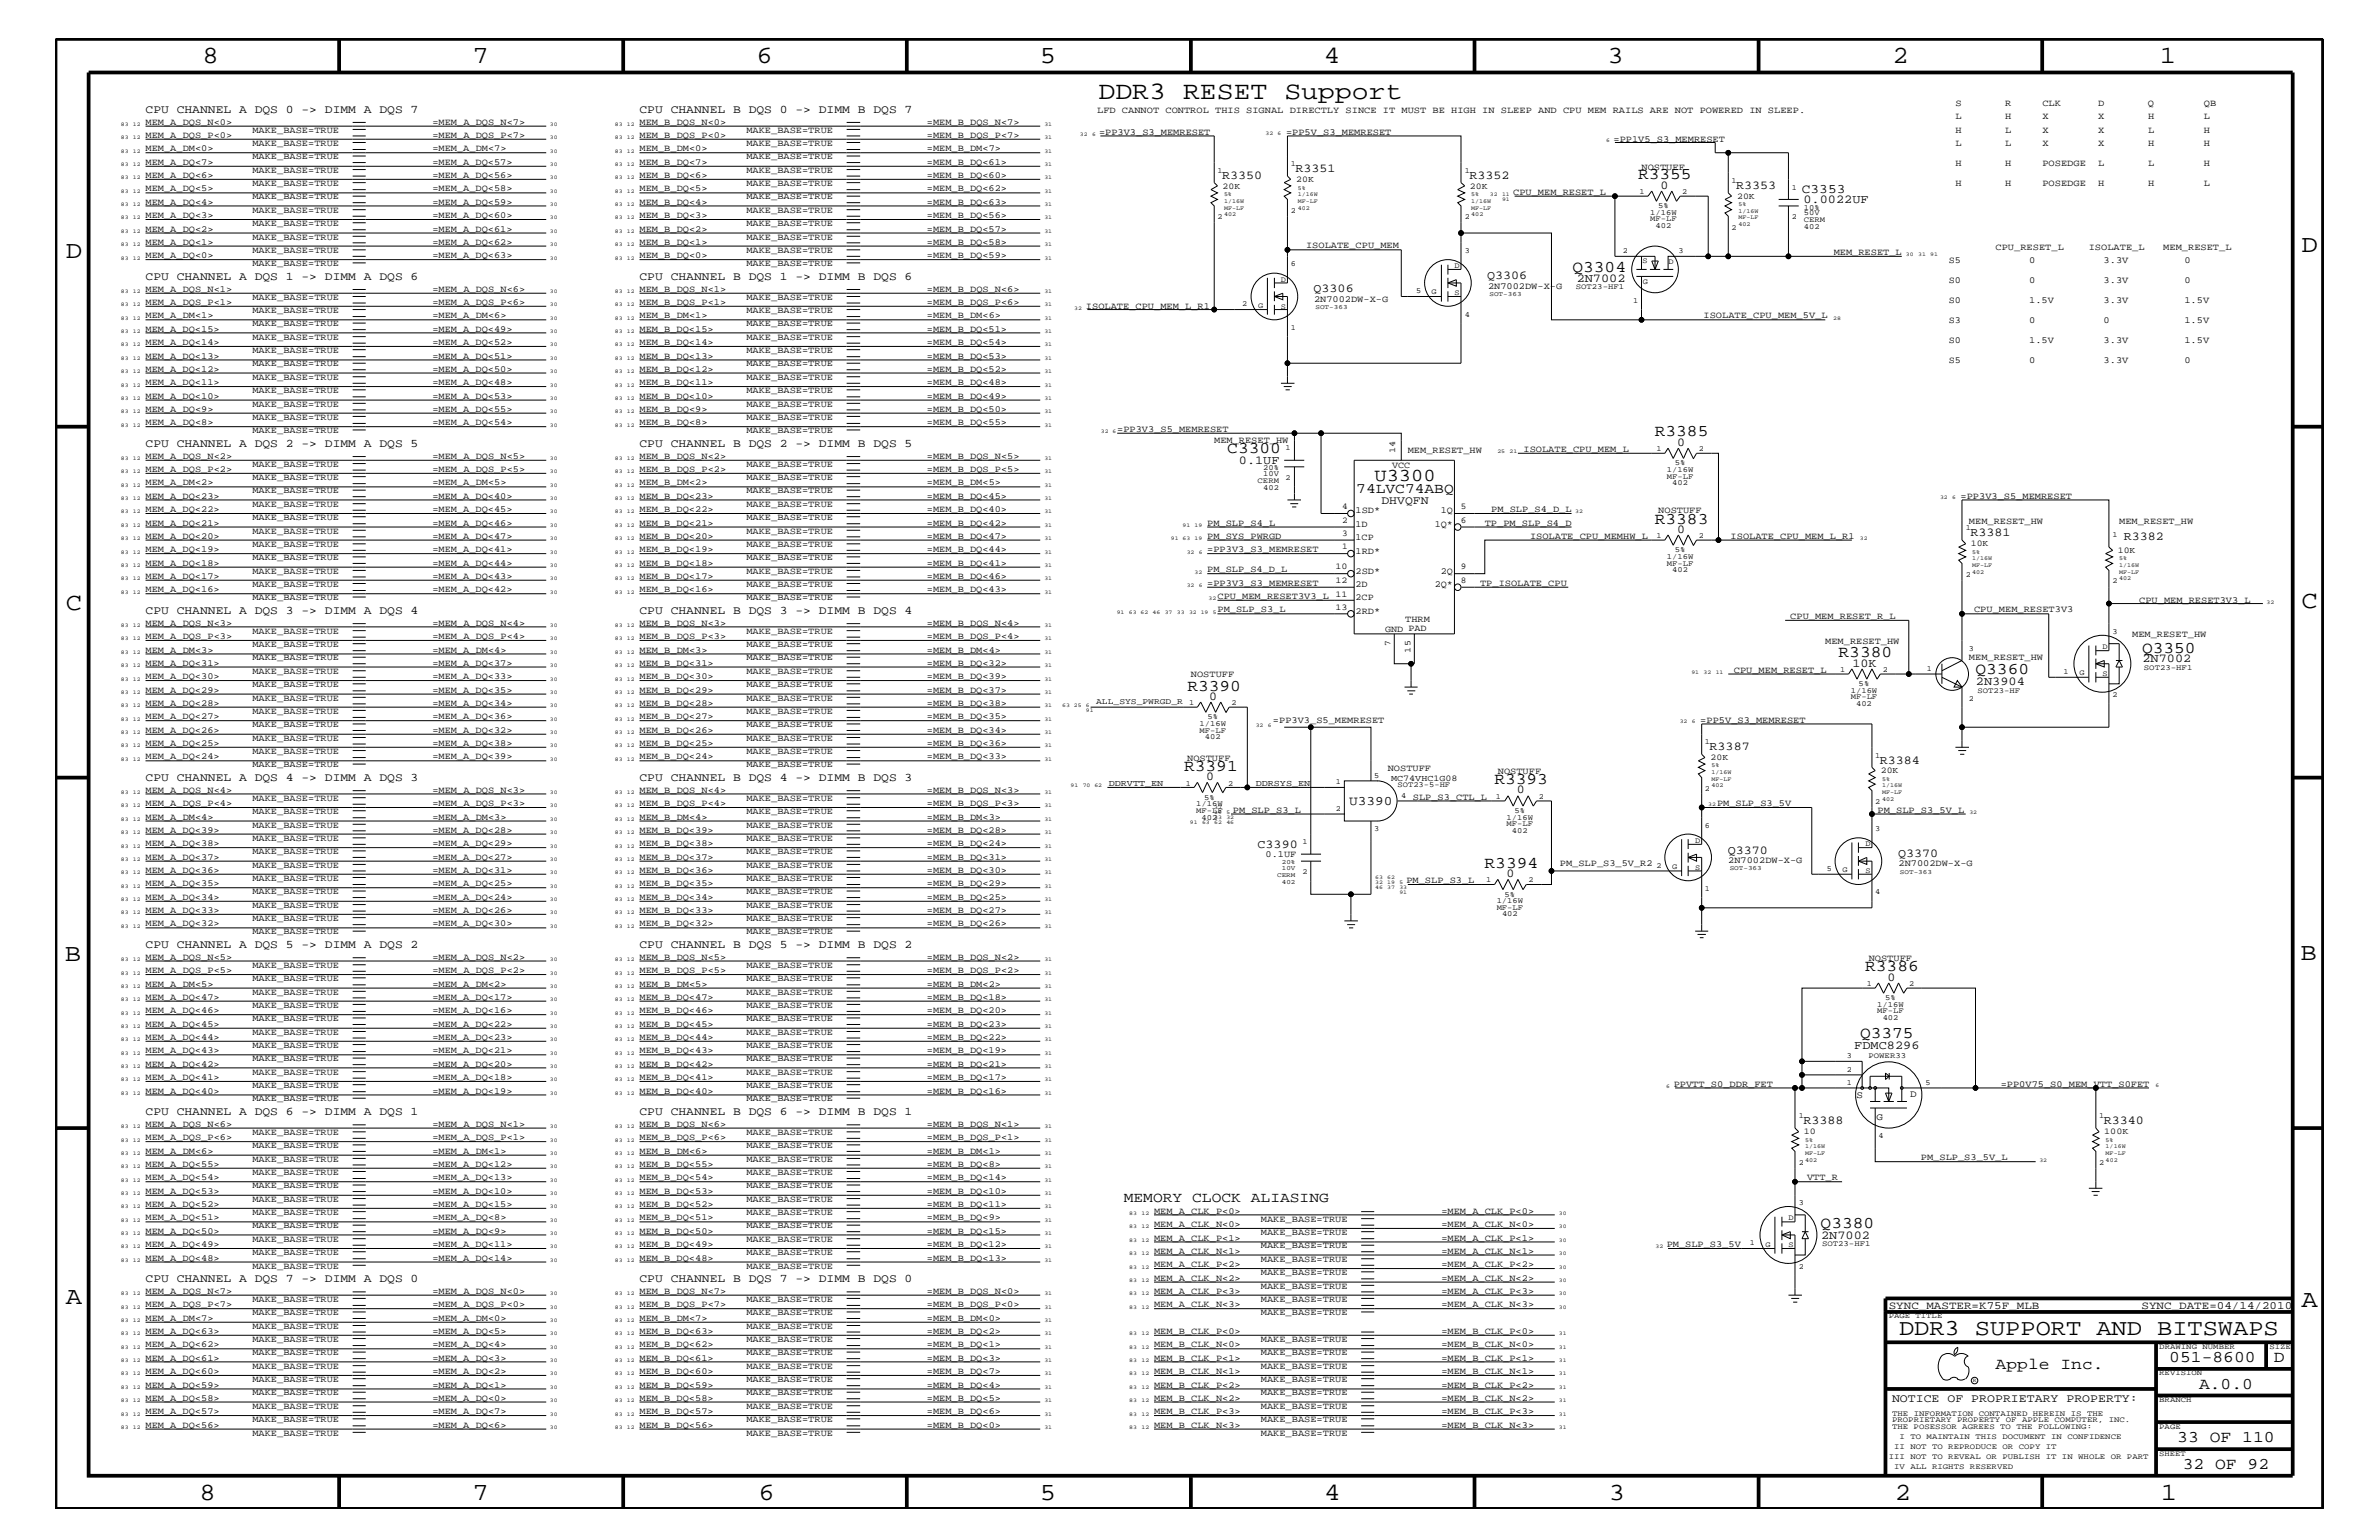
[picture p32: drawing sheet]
<svg xmlns="http://www.w3.org/2000/svg" width="432mm" height="279mm" viewBox="0 0 432 279" stroke-linecap="round" stroke-linejoin="round" font-family="sans-serif">
<defs><g id="words">
<text font-size="4.6" x="199.4" y="18">DDR3 RESET Support</text>
<g font-size="4.5">
<text x="36.7" y="11.5">8</text>
<text x="85.8" y="11.5">7</text>
<text x="137.3" y="11.5">6</text>
<text x="188.7" y="11.5">5</text>
<text x="240.3" y="11.5">4</text>
<text x="291.8" y="11.5">3</text>
<text x="343.5" y="11.5">2</text>
<text x="392" y="11.5">1</text>
<text x="11.9" y="46.8">D</text>
<text x="417.7" y="45.7">D</text>
<text x="11.9" y="110.6">C</text>
<text x="417.7" y="110.3">C</text>
<text x="11.8" y="174.3">B</text>
<text x="417.6" y="174.2">B</text>
<text x="11.9" y="236.7">A</text>
<text x="417.7" y="237.1">A</text>
<text x="36.2" y="272.1">8</text>
<text x="85.8" y="272.1">7</text>
<text x="137.7" y="272.1">6</text>
<text x="188.7" y="272.1">5</text>
<text x="240.4" y="272.1">4</text>
<text x="292" y="272.1">3</text>
<text x="343.9" y="272.1">2</text>
<text x="392.2" y="272.1">1</text>
</g>
<text font-size="4.1" x="344.7" y="242.3">DDR3 SUPPORT AND BITSWAPS</text>
<text font-size="3.3" x="249.5" y="87.2">U3300</text>
<g font-size="3">
<text x="297.3" y="32.5">R3355</text>
<text x="285.4" y="49.4">Q3304</text>
<text x="222.8" y="82.2">C3300</text>
<text x="300.4" y="79.2">R3385</text>
<text x="300.4" y="95">R3383</text>
<text x="333.7" y="119.2">R3380</text>
<text x="388.8" y="118.5">Q3350</text>
<text x="215.5" y="125.3">R3390</text>
<text x="358.6" y="122.3">Q3360</text>
<text x="214.9" y="139.8">R3391</text>
<text x="271.2" y="142.3">R3393</text>
<text x="269.5" y="157.4">R3394</text>
<text x="338.5" y="176.2">R3386</text>
<text x="337.6" y="188.4">Q3375</text>
<text x="330.5" y="222.9">Q3380</text>
<text x="362.2" y="248.4">Apple Inc.</text>
<text x="393.7" y="247.1">051-8600</text>
<text x="399.2" y="252">A.0.0</text>
<text x="412.7" y="247.1">D</text>
<text x="395.2" y="261.6">33 OF 110</text>
<text x="396.2" y="266.6">32 OF 92</text>
</g>
<g font-size="2.6">
<text x="246.2" y="89.4">74LVC74ABQ</text>
<text x="204" y="218">MEMORY CLOCK ALIASING</text>
</g>
<g font-size="2.4">
<text x="327.1" y="35">C3353</text>
<text x="244.9" y="146">U3390</text>
</g>
<g font-size="2.2">
<text x="221.8" y="32.5">R3350</text>
<text x="235.1" y="31.2">R3351</text>
<text x="266.7" y="32.5">R3352</text>
<text x="301.4" y="34.2">0</text>
<text x="315.1" y="34.2">R3353</text>
<text x="327.3" y="36.8">0.0022UF</text>
<text x="238.4" y="53">Q3306</text>
<text x="269.9" y="50.7">Q3306</text>
<text x="286.2" y="51.1">2N7002</text>
<text x="304.4" y="80.9">0</text>
<text x="224.9" y="84.1">0.1UF</text>
<text x="304.4" y="96.7">0</text>
<text x="357.6" y="97.3">R3381</text>
<text x="385.5" y="97.9">R3382</text>
<text x="336.2" y="120.9">10K</text>
<text x="358.6" y="124.2">2N3904</text>
<text x="388.9" y="120.2">2N7002</text>
<text x="219.5" y="127">0</text>
<text x="310.3" y="136.1">R3387</text>
<text x="218.9" y="141.5">0</text>
<text x="275.3" y="144">0</text>
<text x="341.2" y="138.5">R3384</text>
<text x="228.3" y="153.8">C3390</text>
<text x="313.6" y="154.9">Q3370</text>
<text x="344.5" y="155.5">Q3370</text>
<text x="273.4" y="159.1">0</text>
<text x="342.6" y="177.9">0</text>
<text x="336.5" y="190.3">FDMC8296</text>
<text x="327.3" y="204">R3388</text>
<text x="381.8" y="204">R3340</text>
<text x="330.5" y="224.7">2N7002</text>
</g>
<g font-size="2.1">
<text x="26.4" y="20.4">CPU CHANNEL A DQS 0 -&gt; DIMM A DQS 7</text>
<text x="116.1" y="20.4">CPU CHANNEL B DQS 0 -&gt; DIMM B DQS 7</text>
<text x="26.4" y="50.7">CPU CHANNEL A DQS 1 -&gt; DIMM A DQS 6</text>
<text x="116.1" y="50.7">CPU CHANNEL B DQS 1 -&gt; DIMM B DQS 6</text>
<text x="26.4" y="81.1">CPU CHANNEL A DQS 2 -&gt; DIMM A DQS 5</text>
<text x="116.1" y="81.1">CPU CHANNEL B DQS 2 -&gt; DIMM B DQS 5</text>
<text x="250.7" y="91.4">DHVQFN</text>
<text x="26.4" y="111.4">CPU CHANNEL A DQS 3 -&gt; DIMM A DQS 4</text>
<text x="116.1" y="111.4">CPU CHANNEL B DQS 3 -&gt; DIMM B DQS 4</text>
<text x="26.4" y="141.7">CPU CHANNEL A DQS 4 -&gt; DIMM A DQS 3</text>
<text x="116.1" y="141.7">CPU CHANNEL B DQS 4 -&gt; DIMM B DQS 3</text>
<text x="26.4" y="172">CPU CHANNEL A DQS 5 -&gt; DIMM A DQS 2</text>
<text x="116.1" y="172">CPU CHANNEL B DQS 5 -&gt; DIMM B DQS 2</text>
<text x="26.4" y="202.3">CPU CHANNEL A DQS 6 -&gt; DIMM A DQS 1</text>
<text x="116.1" y="202.3">CPU CHANNEL B DQS 6 -&gt; DIMM B DQS 1</text>
<text x="26.4" y="232.6">CPU CHANNEL A DQS 7 -&gt; DIMM A DQS 0</text>
<text x="116.1" y="232.6">CPU CHANNEL B DQS 7 -&gt; DIMM B DQS 0</text>
<text x="343.4" y="254.4">NOTICE OF PROPRIETARY PROPERTY:</text>
</g>
<g font-size="2">
<text x="342.8" y="237.4">SYNC_MASTER=K75F_MLB</text>
<text x="388.7" y="237.4">SYNC_DATE=04/14/2010</text>
</g>
<g font-size="1.8">
<text x="337" y="199.2">S</text>
<text x="340.6" y="203.2">G</text>
<text x="346.7" y="199">D</text>
</g>
<g font-size="1.7">
<text x="26.4" y="22.6">MEM_A_DQS_N&lt;0&gt;</text>
<text x="78.5" y="22.6">=MEM_A_DQS_N&lt;7&gt;</text>
<text x="116.1" y="22.6">MEM_B_DQS_N&lt;0&gt;</text>
<text x="168.2" y="22.6">=MEM_B_DQS_N&lt;7&gt;</text>
<text x="199.1" y="20.4">LFD CANNOT CONTROL THIS SIGNAL DIRECTLY SINCE IT MUST BE HIGH IN SLEEP AND CPU MEM RAILS ARE NOT POWERED IN SLEEP.</text>
<text x="354.9" y="21.6">L</text>
<text x="354.9" y="19.2">S</text>
<text x="363.9" y="19.2">R</text>
<text x="363.9" y="21.6">H</text>
<text x="370.7" y="19.2">CLK</text>
<text x="370.7" y="21.6">X</text>
<text x="380.8" y="19.2">D</text>
<text x="380.9" y="21.6">X</text>
<text x="389.9" y="19.2">Q</text>
<text x="389.9" y="21.6">H</text>
<text x="400" y="19.2">QB</text>
<text x="400" y="21.6">L</text>
<text x="26.4" y="29.9">MEM_A_DQ&lt;7&gt;</text>
<text x="26.4" y="27.5">MEM_A_DM&lt;0&gt;</text>
<text x="26.4" y="25">MEM_A_DQS_P&lt;0&gt;</text>
<text x="45.8" y="24.1">MAKE_BASE=TRUE</text>
<text x="45.8" y="28.9">MAKE_BASE=TRUE</text>
<text x="45.8" y="26.5">MAKE_BASE=TRUE</text>
<text x="78.5" y="29.9">=MEM_A_DQ&lt;57&gt;</text>
<text x="78.5" y="27.5">=MEM_A_DM&lt;7&gt;</text>
<text x="78.5" y="25">=MEM_A_DQS_P&lt;7&gt;</text>
<text x="116.1" y="25">MEM_B_DQS_P&lt;0&gt;</text>
<text x="116.1" y="29.9">MEM_B_DQ&lt;7&gt;</text>
<text x="116.1" y="27.5">MEM_B_DM&lt;0&gt;</text>
<text x="135.5" y="26.5">MAKE_BASE=TRUE</text>
<text x="135.5" y="24.1">MAKE_BASE=TRUE</text>
<text x="135.5" y="28.9">MAKE_BASE=TRUE</text>
<text x="168.2" y="29.9">=MEM_B_DQ&lt;61&gt;</text>
<text x="168.2" y="27.5">=MEM_B_DM&lt;7&gt;</text>
<text x="168.2" y="25">=MEM_B_DQS_P&lt;7&gt;</text>
<text x="199.5" y="24.4">=PP3V3_S3_MEMRESET</text>
<text x="233.4" y="24.4">=PP5V_S3_MEMRESET</text>
<text x="292.9" y="25.7">=PP1V5_S3_MEMRESET</text>
<text x="354.9" y="24.1">H</text>
<text x="354.9" y="26.5">L</text>
<text x="363.9" y="24.1">L</text>
<text x="363.9" y="26.5">L</text>
<text x="370.7" y="24.1">X</text>
<text x="370.7" y="26.5">X</text>
<text x="380.9" y="24.1">X</text>
<text x="380.9" y="26.5">X</text>
<text x="389.9" y="24.1">L</text>
<text x="389.9" y="26.5">H</text>
<text x="400" y="24.1">H</text>
<text x="400" y="26.5">H</text>
<text x="26.4" y="34.7">MEM_A_DQ&lt;5&gt;</text>
<text x="26.4" y="32.3">MEM_A_DQ&lt;6&gt;</text>
<text x="45.8" y="31.4">MAKE_BASE=TRUE</text>
<text x="45.8" y="33.7">MAKE_BASE=TRUE</text>
<text x="78.5" y="34.7">=MEM_A_DQ&lt;58&gt;</text>
<text x="78.5" y="32.3">=MEM_A_DQ&lt;56&gt;</text>
<text x="116.1" y="32.3">MEM_B_DQ&lt;6&gt;</text>
<text x="116.1" y="34.7">MEM_B_DQ&lt;5&gt;</text>
<text x="135.5" y="31.4">MAKE_BASE=TRUE</text>
<text x="135.5" y="33.7">MAKE_BASE=TRUE</text>
<text x="168.2" y="34.7">=MEM_B_DQ&lt;62&gt;</text>
<text x="168.2" y="32.3">=MEM_B_DQ&lt;60&gt;</text>
<text x="274.7" y="35.3">CPU_MEM_RESET_L</text>
<text x="297.9" y="30.8">NOSTUFF</text>
<text x="354.9" y="33.7">H</text>
<text x="354.9" y="30.2">H</text>
<text x="363.9" y="33.7">H</text>
<text x="363.9" y="30.2">H</text>
<text x="370.7" y="33.7">POSEDGE</text>
<text x="370.7" y="30.2">POSEDGE</text>
<text x="380.9" y="33.7">H</text>
<text x="380.9" y="30.2">L</text>
<text x="389.9" y="33.7">H</text>
<text x="389.9" y="30.2">L</text>
<text x="400" y="33.7">L</text>
<text x="400" y="30.2">H</text>
<text x="26.4" y="39.6">MEM_A_DQ&lt;3&gt;</text>
<text x="26.4" y="37.2">MEM_A_DQ&lt;4&gt;</text>
<text x="45.8" y="36.2">MAKE_BASE=TRUE</text>
<text x="45.8" y="41">MAKE_BASE=TRUE</text>
<text x="45.8" y="38.6">MAKE_BASE=TRUE</text>
<text x="78.5" y="37.2">=MEM_A_DQ&lt;59&gt;</text>
<text x="78.5" y="39.6">=MEM_A_DQ&lt;60&gt;</text>
<text x="116.1" y="37.2">MEM_B_DQ&lt;4&gt;</text>
<text x="116.1" y="39.6">MEM_B_DQ&lt;3&gt;</text>
<text x="135.5" y="38.6">MAKE_BASE=TRUE</text>
<text x="135.5" y="41">MAKE_BASE=TRUE</text>
<text x="135.5" y="36.2">MAKE_BASE=TRUE</text>
<text x="168.2" y="39.6">=MEM_B_DQ&lt;56&gt;</text>
<text x="168.2" y="37.2">=MEM_B_DQ&lt;63&gt;</text>
<text x="26.4" y="46.8">MEM_A_DQ&lt;0&gt;</text>
<text x="26.4" y="42">MEM_A_DQ&lt;2&gt;</text>
<text x="26.4" y="44.4">MEM_A_DQ&lt;1&gt;</text>
<text x="45.8" y="43.5">MAKE_BASE=TRUE</text>
<text x="45.8" y="45.9">MAKE_BASE=TRUE</text>
<text x="78.5" y="44.4">=MEM_A_DQ&lt;62&gt;</text>
<text x="78.5" y="46.8">=MEM_A_DQ&lt;63&gt;</text>
<text x="78.5" y="42">=MEM_A_DQ&lt;61&gt;</text>
<text x="116.1" y="44.4">MEM_B_DQ&lt;1&gt;</text>
<text x="116.1" y="42">MEM_B_DQ&lt;2&gt;</text>
<text x="116.1" y="46.8">MEM_B_DQ&lt;0&gt;</text>
<text x="135.5" y="45.9">MAKE_BASE=TRUE</text>
<text x="135.5" y="43.5">MAKE_BASE=TRUE</text>
<text x="168.2" y="44.4">=MEM_B_DQ&lt;58&gt;</text>
<text x="168.2" y="42">=MEM_B_DQ&lt;57&gt;</text>
<text x="168.2" y="46.8">=MEM_B_DQ&lt;59&gt;</text>
<text x="237.1" y="45.1">ISOLATE_CPU_MEM</text>
<text x="332.8" y="46.3">MEM_RESET_L</text>
<text x="353.7" y="47.7">S5</text>
<text x="362.2" y="45.3">CPU_RESET_L</text>
<text x="368.3" y="47.7">0</text>
<text x="379.1" y="45.3">ISOLATE_L</text>
<text x="381.8" y="47.7">3.3V</text>
<text x="392.6" y="45.3">MEM_RESET_L</text>
<text x="396.5" y="47.7">0</text>
<text x="26.4" y="52.9">MEM_A_DQS_N&lt;1&gt;</text>
<text x="45.8" y="48.3">MAKE_BASE=TRUE</text>
<text x="78.5" y="52.9">=MEM_A_DQS_N&lt;6&gt;</text>
<text x="116.1" y="52.9">MEM_B_DQS_N&lt;1&gt;</text>
<text x="135.5" y="48.3">MAKE_BASE=TRUE</text>
<text x="168.2" y="52.9">=MEM_B_DQS_N&lt;6&gt;</text>
<text x="270.1" y="52.4">2N7002DW-X-G</text>
<text x="353.7" y="51.3">S0</text>
<text x="368.3" y="51.3">0</text>
<text x="381.8" y="51.3">3.3V</text>
<text x="396.5" y="51.3">0</text>
<text x="26.4" y="55.3">MEM_A_DQS_P&lt;1&gt;</text>
<text x="26.4" y="57.8">MEM_A_DM&lt;1&gt;</text>
<text x="45.8" y="54.4">MAKE_BASE=TRUE</text>
<text x="45.8" y="59.2">MAKE_BASE=TRUE</text>
<text x="45.8" y="56.8">MAKE_BASE=TRUE</text>
<text x="78.5" y="55.3">=MEM_A_DQS_P&lt;6&gt;</text>
<text x="78.5" y="57.8">=MEM_A_DM&lt;6&gt;</text>
<text x="116.1" y="55.3">MEM_B_DQS_P&lt;1&gt;</text>
<text x="116.1" y="57.8">MEM_B_DM&lt;1&gt;</text>
<text x="135.5" y="59.2">MAKE_BASE=TRUE</text>
<text x="135.5" y="56.8">MAKE_BASE=TRUE</text>
<text x="135.5" y="54.4">MAKE_BASE=TRUE</text>
<text x="168.2" y="57.8">=MEM_B_DM&lt;6&gt;</text>
<text x="168.2" y="55.3">=MEM_B_DQS_P&lt;6&gt;</text>
<text x="197.1" y="56">ISOLATE_CPU_MEM_L_R1</text>
<text x="238.5" y="54.7">2N7002DW-X-G</text>
<text x="309.2" y="57.8">ISOLATE_CPU_MEM_5V_L</text>
<text x="353.7" y="55">S0</text>
<text x="353.7" y="58.6">S3</text>
<text x="368.3" y="58.6">0</text>
<text x="368.3" y="55">1.5V</text>
<text x="381.8" y="58.6">0</text>
<text x="381.8" y="55">3.3V</text>
<text x="396.5" y="58.6">1.5V</text>
<text x="396.5" y="55">1.5V</text>
<text x="26.4" y="62.6">MEM_A_DQ&lt;14&gt;</text>
<text x="26.4" y="65.1">MEM_A_DQ&lt;13&gt;</text>
<text x="26.4" y="60.2">MEM_A_DQ&lt;15&gt;</text>
<text x="45.8" y="64">MAKE_BASE=TRUE</text>
<text x="45.8" y="61.7">MAKE_BASE=TRUE</text>
<text x="78.5" y="60.2">=MEM_A_DQ&lt;49&gt;</text>
<text x="78.5" y="62.6">=MEM_A_DQ&lt;52&gt;</text>
<text x="78.5" y="65.1">=MEM_A_DQ&lt;51&gt;</text>
<text x="116.1" y="62.6">MEM_B_DQ&lt;14&gt;</text>
<text x="116.1" y="60.2">MEM_B_DQ&lt;15&gt;</text>
<text x="116.1" y="65.1">MEM_B_DQ&lt;13&gt;</text>
<text x="135.5" y="64">MAKE_BASE=TRUE</text>
<text x="135.5" y="61.7">MAKE_BASE=TRUE</text>
<text x="168.2" y="65.1">=MEM_B_DQ&lt;53&gt;</text>
<text x="168.2" y="60.2">=MEM_B_DQ&lt;51&gt;</text>
<text x="168.2" y="62.6">=MEM_B_DQ&lt;54&gt;</text>
<text x="353.7" y="65.9">S5</text>
<text x="353.7" y="62.3">S0</text>
<text x="368.3" y="62.3">1.5V</text>
<text x="368.3" y="65.9">0</text>
<text x="381.8" y="65.9">3.3V</text>
<text x="381.8" y="62.3">3.3V</text>
<text x="396.5" y="65.9">0</text>
<text x="396.5" y="62.3">1.5V</text>
<text x="26.4" y="69.9">MEM_A_DQ&lt;11&gt;</text>
<text x="26.4" y="67.5">MEM_A_DQ&lt;12&gt;</text>
<text x="45.8" y="71.3">MAKE_BASE=TRUE</text>
<text x="45.8" y="66.5">MAKE_BASE=TRUE</text>
<text x="45.8" y="68.9">MAKE_BASE=TRUE</text>
<text x="78.5" y="67.5">=MEM_A_DQ&lt;50&gt;</text>
<text x="78.5" y="69.9">=MEM_A_DQ&lt;48&gt;</text>
<text x="116.1" y="67.5">MEM_B_DQ&lt;12&gt;</text>
<text x="116.1" y="69.9">MEM_B_DQ&lt;11&gt;</text>
<text x="135.5" y="68.9">MAKE_BASE=TRUE</text>
<text x="135.5" y="71.3">MAKE_BASE=TRUE</text>
<text x="135.5" y="66.5">MAKE_BASE=TRUE</text>
<text x="168.2" y="69.9">=MEM_B_DQ&lt;48&gt;</text>
<text x="168.2" y="67.5">=MEM_B_DQ&lt;52&gt;</text>
<text x="26.4" y="77.2">MEM_A_DQ&lt;8&gt;</text>
<text x="26.4" y="72.3">MEM_A_DQ&lt;10&gt;</text>
<text x="26.4" y="74.7">MEM_A_DQ&lt;9&gt;</text>
<text x="45.8" y="73.8">MAKE_BASE=TRUE</text>
<text x="45.8" y="76.2">MAKE_BASE=TRUE</text>
<text x="78.5" y="72.3">=MEM_A_DQ&lt;53&gt;</text>
<text x="78.5" y="74.7">=MEM_A_DQ&lt;55&gt;</text>
<text x="78.5" y="77.2">=MEM_A_DQ&lt;54&gt;</text>
<text x="116.1" y="77.2">MEM_B_DQ&lt;8&gt;</text>
<text x="116.1" y="74.7">MEM_B_DQ&lt;9&gt;</text>
<text x="116.1" y="72.3">MEM_B_DQ&lt;10&gt;</text>
<text x="135.5" y="73.8">MAKE_BASE=TRUE</text>
<text x="135.5" y="76.2">MAKE_BASE=TRUE</text>
<text x="168.2" y="74.7">=MEM_B_DQ&lt;50&gt;</text>
<text x="168.2" y="72.3">=MEM_B_DQ&lt;49&gt;</text>
<text x="168.2" y="77.2">=MEM_B_DQ&lt;55&gt;</text>
<text x="26.4" y="83.3">MEM_A_DQS_N&lt;2&gt;</text>
<text x="45.8" y="78.6">MAKE_BASE=TRUE</text>
<text x="78.5" y="83.3">=MEM_A_DQS_N&lt;5&gt;</text>
<text x="116.1" y="83.3">MEM_B_DQS_N&lt;2&gt;</text>
<text x="135.5" y="78.6">MAKE_BASE=TRUE</text>
<text x="168.2" y="83.3">=MEM_B_DQS_N&lt;5&gt;</text>
<text x="202.8" y="78.3">=PP3V3_S5_MEMRESET</text>
<text x="220.4" y="80.5">MEM_RESET_HW</text>
<text x="255.5" y="82.2">MEM_RESET_HW</text>
<text x="276.5" y="82">ISOLATE_CPU_MEM_L</text>
<text x="26.4" y="88.1">MEM_A_DM&lt;2&gt;</text>
<text x="26.4" y="85.6">MEM_A_DQS_P&lt;2&gt;</text>
<text x="45.8" y="89.5">MAKE_BASE=TRUE</text>
<text x="45.8" y="84.7">MAKE_BASE=TRUE</text>
<text x="45.8" y="87.1">MAKE_BASE=TRUE</text>
<text x="78.5" y="88.1">=MEM_A_DM&lt;5&gt;</text>
<text x="78.5" y="85.6">=MEM_A_DQS_P&lt;5&gt;</text>
<text x="116.1" y="88.1">MEM_B_DM&lt;2&gt;</text>
<text x="116.1" y="85.6">MEM_B_DQS_P&lt;2&gt;</text>
<text x="135.5" y="89.5">MAKE_BASE=TRUE</text>
<text x="135.5" y="84.7">MAKE_BASE=TRUE</text>
<text x="135.5" y="87.1">MAKE_BASE=TRUE</text>
<text x="168.2" y="88.1">=MEM_B_DM&lt;5&gt;</text>
<text x="168.2" y="85.6">=MEM_B_DQS_P&lt;5&gt;</text>
<text x="252.7" y="84.9">VCC</text>
<text x="26.4" y="95.4">MEM_A_DQ&lt;21&gt;</text>
<text x="26.4" y="90.5">MEM_A_DQ&lt;23&gt;</text>
<text x="26.4" y="92.9">MEM_A_DQ&lt;22&gt;</text>
<text x="45.8" y="92">MAKE_BASE=TRUE</text>
<text x="45.8" y="94.3">MAKE_BASE=TRUE</text>
<text x="78.5" y="92.9">=MEM_A_DQ&lt;45&gt;</text>
<text x="78.5" y="90.5">=MEM_A_DQ&lt;40&gt;</text>
<text x="78.5" y="95.4">=MEM_A_DQ&lt;46&gt;</text>
<text x="116.1" y="92.9">MEM_B_DQ&lt;22&gt;</text>
<text x="116.1" y="95.4">MEM_B_DQ&lt;21&gt;</text>
<text x="116.1" y="90.5">MEM_B_DQ&lt;23&gt;</text>
<text x="135.5" y="94.3">MAKE_BASE=TRUE</text>
<text x="135.5" y="92">MAKE_BASE=TRUE</text>
<text x="168.2" y="92.9">=MEM_B_DQ&lt;40&gt;</text>
<text x="168.2" y="90.5">=MEM_B_DQ&lt;45&gt;</text>
<text x="168.2" y="95.4">=MEM_B_DQ&lt;42&gt;</text>
<text x="219.1" y="95.4">PM_SLP_S4_L</text>
<text x="246" y="95.6">1D</text>
<text x="246" y="93.2">1SD*</text>
<text x="260.4" y="95.6">1Q*</text>
<text x="261.5" y="93.2">1Q</text>
<text x="269.5" y="95.4">TP_PM_SLP_S4_D</text>
<text x="270.7" y="92.9">PM_SLP_S4_D_L</text>
<text x="301" y="93.2">NOSTUFF</text>
<text x="355.9" y="90.5">=PP3V3_S5_MEMRESET</text>
<text x="357.4" y="95">MEM_RESET_HW</text>
<text x="384.6" y="95">MEM_RESET_HW</text>
<text x="26.4" y="100.2">MEM_A_DQ&lt;19&gt;</text>
<text x="26.4" y="97.7">MEM_A_DQ&lt;20&gt;</text>
<text x="45.8" y="96.8">MAKE_BASE=TRUE</text>
<text x="45.8" y="101.6">MAKE_BASE=TRUE</text>
<text x="45.8" y="99.3">MAKE_BASE=TRUE</text>
<text x="78.5" y="100.2">=MEM_A_DQ&lt;41&gt;</text>
<text x="78.5" y="97.7">=MEM_A_DQ&lt;47&gt;</text>
<text x="116.1" y="97.7">MEM_B_DQ&lt;20&gt;</text>
<text x="116.1" y="100.2">MEM_B_DQ&lt;19&gt;</text>
<text x="135.5" y="99.3">MAKE_BASE=TRUE</text>
<text x="135.5" y="101.6">MAKE_BASE=TRUE</text>
<text x="135.5" y="96.8">MAKE_BASE=TRUE</text>
<text x="168.2" y="100.2">=MEM_B_DQ&lt;44&gt;</text>
<text x="168.2" y="97.7">=MEM_B_DQ&lt;47&gt;</text>
<text x="219.1" y="100.2">=PP3V3_S3_MEMRESET</text>
<text x="219.1" y="97.7">PM_SYS_PWRGD</text>
<text x="246" y="100.4">1RD*</text>
<text x="246" y="98">1CP</text>
<text x="277.7" y="97.7">ISOLATE_CPU_MEMHW_L</text>
<text x="314.1" y="97.7">ISOLATE_CPU_MEM_L_R1</text>
<text x="26.4" y="102.6">MEM_A_DQ&lt;18&gt;</text>
<text x="26.4" y="107.5">MEM_A_DQ&lt;16&gt;</text>
<text x="26.4" y="105">MEM_A_DQ&lt;17&gt;</text>
<text x="45.8" y="104.1">MAKE_BASE=TRUE</text>
<text x="45.8" y="106.5">MAKE_BASE=TRUE</text>
<text x="78.5" y="102.6">=MEM_A_DQ&lt;44&gt;</text>
<text x="78.5" y="107.5">=MEM_A_DQ&lt;42&gt;</text>
<text x="78.5" y="105">=MEM_A_DQ&lt;43&gt;</text>
<text x="116.1" y="102.6">MEM_B_DQ&lt;18&gt;</text>
<text x="116.1" y="105">MEM_B_DQ&lt;17&gt;</text>
<text x="116.1" y="107.5">MEM_B_DQ&lt;16&gt;</text>
<text x="135.5" y="104.1">MAKE_BASE=TRUE</text>
<text x="135.5" y="106.5">MAKE_BASE=TRUE</text>
<text x="168.2" y="105">=MEM_B_DQ&lt;46&gt;</text>
<text x="168.2" y="102.6">=MEM_B_DQ&lt;41&gt;</text>
<text x="168.2" y="107.5">=MEM_B_DQ&lt;43&gt;</text>
<text x="219.1" y="103.8">PM_SLP_S4_D_L</text>
<text x="219.1" y="106.3">=PP3V3_S3_MEMRESET</text>
<text x="246" y="104.1">2SD*</text>
<text x="246" y="106.5">2D</text>
<text x="260.4" y="106.5">2Q*</text>
<text x="261.5" y="104.1">2Q</text>
<text x="268.6" y="106.3">TP_ISOLATE_CPU</text>
<text x="26.4" y="113.6">MEM_A_DQS_N&lt;3&gt;</text>
<text x="45.8" y="108.9">MAKE_BASE=TRUE</text>
<text x="78.5" y="113.6">=MEM_A_DQS_N&lt;4&gt;</text>
<text x="116.1" y="113.6">MEM_B_DQS_N&lt;3&gt;</text>
<text x="135.5" y="108.9">MAKE_BASE=TRUE</text>
<text x="168.2" y="113.6">=MEM_B_DQS_N&lt;4&gt;</text>
<text x="221" y="111.1">PM_SLP_S3_L</text>
<text x="221" y="108.7">CPU_MEM_RESET3V3_L</text>
<text x="246" y="108.9">2CP</text>
<text x="246" y="111.4">2RD*</text>
<text x="255.1" y="112.9">THRM</text>
<text x="325" y="112.3">CPU_MEM_RESET_R_L</text>
<text x="358.3" y="111.1">CPU_MEM_RESET3V3</text>
<text x="388.3" y="109.3">CPU_MEM_RESET3V3_L</text>
<text x="26.4" y="115.9">MEM_A_DQS_P&lt;3&gt;</text>
<text x="26.4" y="118.4">MEM_A_DM&lt;3&gt;</text>
<text x="45.8" y="119.8">MAKE_BASE=TRUE</text>
<text x="45.8" y="117.4">MAKE_BASE=TRUE</text>
<text x="45.8" y="115">MAKE_BASE=TRUE</text>
<text x="78.5" y="115.9">=MEM_A_DQS_P&lt;4&gt;</text>
<text x="78.5" y="118.4">=MEM_A_DM&lt;4&gt;</text>
<text x="116.1" y="115.9">MEM_B_DQS_P&lt;3&gt;</text>
<text x="116.1" y="118.4">MEM_B_DM&lt;3&gt;</text>
<text x="135.5" y="115">MAKE_BASE=TRUE</text>
<text x="135.5" y="119.8">MAKE_BASE=TRUE</text>
<text x="135.5" y="117.4">MAKE_BASE=TRUE</text>
<text x="168.2" y="118.4">=MEM_B_DM&lt;4&gt;</text>
<text x="168.2" y="115.9">=MEM_B_DQS_P&lt;4&gt;</text>
<text x="251.4" y="114.8">GND PAD</text>
<text x="331.3" y="116.8">MEM_RESET_HW</text>
<text x="357.4" y="119.8">MEM_RESET_HW</text>
<text x="387" y="115.6">MEM_RESET_HW</text>
<text x="26.4" y="120.8">MEM_A_DQ&lt;31&gt;</text>
<text x="26.4" y="123.2">MEM_A_DQ&lt;30&gt;</text>
<text x="26.4" y="125.7">MEM_A_DQ&lt;29&gt;</text>
<text x="45.8" y="122.3">MAKE_BASE=TRUE</text>
<text x="45.8" y="124.7">MAKE_BASE=TRUE</text>
<text x="78.5" y="125.7">=MEM_A_DQ&lt;35&gt;</text>
<text x="78.5" y="123.2">=MEM_A_DQ&lt;33&gt;</text>
<text x="78.5" y="120.8">=MEM_A_DQ&lt;37&gt;</text>
<text x="116.1" y="123.2">MEM_B_DQ&lt;30&gt;</text>
<text x="116.1" y="120.8">MEM_B_DQ&lt;31&gt;</text>
<text x="116.1" y="125.7">MEM_B_DQ&lt;29&gt;</text>
<text x="135.5" y="124.7">MAKE_BASE=TRUE</text>
<text x="135.5" y="122.3">MAKE_BASE=TRUE</text>
<text x="168.2" y="123.2">=MEM_B_DQ&lt;39&gt;</text>
<text x="168.2" y="125.7">=MEM_B_DQ&lt;37&gt;</text>
<text x="168.2" y="120.8">=MEM_B_DQ&lt;32&gt;</text>
<text x="216.2" y="122.9">NOSTUFF</text>
<text x="314.7" y="122">CPU_MEM_RESET_L</text>
<text x="26.4" y="130.5">MEM_A_DQ&lt;27&gt;</text>
<text x="26.4" y="128">MEM_A_DQ&lt;28&gt;</text>
<text x="45.8" y="131.9">MAKE_BASE=TRUE</text>
<text x="45.8" y="127.1">MAKE_BASE=TRUE</text>
<text x="45.8" y="129.6">MAKE_BASE=TRUE</text>
<text x="78.5" y="130.5">=MEM_A_DQ&lt;36&gt;</text>
<text x="78.5" y="128">=MEM_A_DQ&lt;34&gt;</text>
<text x="116.1" y="130.5">MEM_B_DQ&lt;27&gt;</text>
<text x="116.1" y="128">MEM_B_DQ&lt;28&gt;</text>
<text x="135.5" y="131.9">MAKE_BASE=TRUE</text>
<text x="135.5" y="127.1">MAKE_BASE=TRUE</text>
<text x="135.5" y="129.6">MAKE_BASE=TRUE</text>
<text x="168.2" y="128">=MEM_B_DQ&lt;38&gt;</text>
<text x="168.2" y="130.5">=MEM_B_DQ&lt;35&gt;</text>
<text x="231.1" y="131.1">=PP3V3_S5_MEMRESET</text>
<text x="308.6" y="131.1">=PP5V_S3_MEMRESET</text>
<text x="26.4" y="135.3">MEM_A_DQ&lt;25&gt;</text>
<text x="26.4" y="133">MEM_A_DQ&lt;26&gt;</text>
<text x="26.4" y="137.8">MEM_A_DQ&lt;24&gt;</text>
<text x="45.8" y="136.8">MAKE_BASE=TRUE</text>
<text x="45.8" y="134.4">MAKE_BASE=TRUE</text>
<text x="78.5" y="135.3">=MEM_A_DQ&lt;38&gt;</text>
<text x="78.5" y="133">=MEM_A_DQ&lt;32&gt;</text>
<text x="78.5" y="137.8">=MEM_A_DQ&lt;39&gt;</text>
<text x="116.1" y="137.8">MEM_B_DQ&lt;24&gt;</text>
<text x="116.1" y="135.3">MEM_B_DQ&lt;25&gt;</text>
<text x="116.1" y="133">MEM_B_DQ&lt;26&gt;</text>
<text x="135.5" y="136.8">MAKE_BASE=TRUE</text>
<text x="135.5" y="134.4">MAKE_BASE=TRUE</text>
<text x="168.2" y="133">=MEM_B_DQ&lt;34&gt;</text>
<text x="168.2" y="135.3">=MEM_B_DQ&lt;36&gt;</text>
<text x="168.2" y="137.8">=MEM_B_DQ&lt;33&gt;</text>
<text x="26.4" y="143.9">MEM_A_DQS_N&lt;4&gt;</text>
<text x="45.8" y="139.2">MAKE_BASE=TRUE</text>
<text x="78.5" y="143.9">=MEM_A_DQS_N&lt;3&gt;</text>
<text x="116.1" y="143.9">MEM_B_DQS_N&lt;4&gt;</text>
<text x="135.5" y="139.2">MAKE_BASE=TRUE</text>
<text x="168.2" y="143.9">=MEM_B_DQS_N&lt;3&gt;</text>
<text x="215.5" y="138">NOSTUFF</text>
<text x="251.9" y="139.8">NOSTUFF</text>
<text x="271.9" y="140.4">NOSTUFF</text>
<text x="26.4" y="148.7">MEM_A_DM&lt;4&gt;</text>
<text x="26.4" y="146.2">MEM_A_DQS_P&lt;4&gt;</text>
<text x="45.8" y="145.3">MAKE_BASE=TRUE</text>
<text x="45.8" y="147.7">MAKE_BASE=TRUE</text>
<text x="78.5" y="146.2">=MEM_A_DQS_P&lt;3&gt;</text>
<text x="78.5" y="148.7">=MEM_A_DM&lt;3&gt;</text>
<text x="116.1" y="146.2">MEM_B_DQS_P&lt;4&gt;</text>
<text x="116.1" y="148.7">MEM_B_DM&lt;4&gt;</text>
<text x="135.5" y="147.7">MAKE_BASE=TRUE</text>
<text x="135.5" y="145.3">MAKE_BASE=TRUE</text>
<text x="168.2" y="148.7">=MEM_B_DM&lt;3&gt;</text>
<text x="168.2" y="146.2">=MEM_B_DQS_P&lt;3&gt;</text>
<text x="223.8" y="147.5">PM_SLP_S3_L</text>
<text x="256.5" y="145.1">SLP_S3_CTL_L</text>
<text x="311.7" y="146.2">PM_SLP_S3_5V</text>
<text x="340.8" y="147.5">PM_SLP_S3_5V_L</text>
<text x="26.4" y="151.1">MEM_A_DQ&lt;39&gt;</text>
<text x="26.4" y="153.5">MEM_A_DQ&lt;38&gt;</text>
<text x="26.4" y="156">MEM_A_DQ&lt;37&gt;</text>
<text x="45.8" y="152.6">MAKE_BASE=TRUE</text>
<text x="45.8" y="155">MAKE_BASE=TRUE</text>
<text x="45.8" y="150.1">MAKE_BASE=TRUE</text>
<text x="78.5" y="153.5">=MEM_A_DQ&lt;29&gt;</text>
<text x="78.5" y="151.1">=MEM_A_DQ&lt;28&gt;</text>
<text x="78.5" y="156">=MEM_A_DQ&lt;27&gt;</text>
<text x="116.1" y="153.5">MEM_B_DQ&lt;38&gt;</text>
<text x="116.1" y="156">MEM_B_DQ&lt;37&gt;</text>
<text x="116.1" y="151.1">MEM_B_DQ&lt;39&gt;</text>
<text x="135.5" y="150.1">MAKE_BASE=TRUE</text>
<text x="135.5" y="155">MAKE_BASE=TRUE</text>
<text x="135.5" y="152.6">MAKE_BASE=TRUE</text>
<text x="168.2" y="151.1">=MEM_B_DQ&lt;28&gt;</text>
<text x="168.2" y="153.5">=MEM_B_DQ&lt;24&gt;</text>
<text x="168.2" y="156">=MEM_B_DQ&lt;31&gt;</text>
<text x="229.7" y="155.6">0.1UF</text>
<text x="26.4" y="160.8">MEM_A_DQ&lt;35&gt;</text>
<text x="26.4" y="158.4">MEM_A_DQ&lt;36&gt;</text>
<text x="45.8" y="157.4">MAKE_BASE=TRUE</text>
<text x="45.8" y="159.9">MAKE_BASE=TRUE</text>
<text x="78.5" y="158.4">=MEM_A_DQ&lt;31&gt;</text>
<text x="78.5" y="160.8">=MEM_A_DQ&lt;25&gt;</text>
<text x="116.1" y="160.8">MEM_B_DQ&lt;35&gt;</text>
<text x="116.1" y="158.4">MEM_B_DQ&lt;36&gt;</text>
<text x="135.5" y="157.4">MAKE_BASE=TRUE</text>
<text x="135.5" y="159.9">MAKE_BASE=TRUE</text>
<text x="168.2" y="160.8">=MEM_B_DQ&lt;29&gt;</text>
<text x="168.2" y="158.4">=MEM_B_DQ&lt;30&gt;</text>
<text x="255.3" y="160.2">PM_SLP_S3_L</text>
<text x="283.1" y="157.2">PM_SLP_S3_5V_R2</text>
<text x="313.7" y="156.6">2N7002DW-X-G</text>
<text x="344.6" y="157.2">2N7002DW-X-G</text>
<text x="26.4" y="165.6">MEM_A_DQ&lt;33&gt;</text>
<text x="26.4" y="163.3">MEM_A_DQ&lt;34&gt;</text>
<text x="45.8" y="167.1">MAKE_BASE=TRUE</text>
<text x="45.8" y="164.7">MAKE_BASE=TRUE</text>
<text x="45.8" y="162.2">MAKE_BASE=TRUE</text>
<text x="78.5" y="163.3">=MEM_A_DQ&lt;24&gt;</text>
<text x="78.5" y="165.6">=MEM_A_DQ&lt;26&gt;</text>
<text x="116.1" y="165.6">MEM_B_DQ&lt;33&gt;</text>
<text x="116.1" y="163.3">MEM_B_DQ&lt;34&gt;</text>
<text x="135.5" y="162.2">MAKE_BASE=TRUE</text>
<text x="135.5" y="164.7">MAKE_BASE=TRUE</text>
<text x="135.5" y="167.1">MAKE_BASE=TRUE</text>
<text x="168.2" y="163.3">=MEM_B_DQ&lt;25&gt;</text>
<text x="168.2" y="165.6">=MEM_B_DQ&lt;27&gt;</text>
<text x="26.4" y="168.1">MEM_A_DQ&lt;32&gt;</text>
<text x="45.8" y="169.5">MAKE_BASE=TRUE</text>
<text x="78.5" y="168.1">=MEM_A_DQ&lt;30&gt;</text>
<text x="116.1" y="168.1">MEM_B_DQ&lt;32&gt;</text>
<text x="135.5" y="169.5">MAKE_BASE=TRUE</text>
<text x="168.2" y="168.1">=MEM_B_DQ&lt;26&gt;</text>
<text x="26.4" y="174.2">MEM_A_DQS_N&lt;5&gt;</text>
<text x="26.4" y="176.6">MEM_A_DQS_P&lt;5&gt;</text>
<text x="26.4" y="179">MEM_A_DM&lt;5&gt;</text>
<text x="45.8" y="175.6">MAKE_BASE=TRUE</text>
<text x="45.8" y="178">MAKE_BASE=TRUE</text>
<text x="78.5" y="179">=MEM_A_DM&lt;2&gt;</text>
<text x="78.5" y="176.6">=MEM_A_DQS_P&lt;2&gt;</text>
<text x="78.5" y="174.2">=MEM_A_DQS_N&lt;2&gt;</text>
<text x="116.1" y="174.2">MEM_B_DQS_N&lt;5&gt;</text>
<text x="116.1" y="176.6">MEM_B_DQS_P&lt;5&gt;</text>
<text x="116.1" y="179">MEM_B_DM&lt;5&gt;</text>
<text x="135.5" y="175.6">MAKE_BASE=TRUE</text>
<text x="135.5" y="178">MAKE_BASE=TRUE</text>
<text x="168.2" y="179">=MEM_B_DM&lt;2&gt;</text>
<text x="168.2" y="176.6">=MEM_B_DQS_P&lt;2&gt;</text>
<text x="168.2" y="174.2">=MEM_B_DQS_N&lt;2&gt;</text>
<text x="339.2" y="174.4">NOSTUFF</text>
<text x="26.4" y="181.4">MEM_A_DQ&lt;47&gt;</text>
<text x="26.4" y="183.8">MEM_A_DQ&lt;46&gt;</text>
<text x="45.8" y="180.5">MAKE_BASE=TRUE</text>
<text x="45.8" y="182.9">MAKE_BASE=TRUE</text>
<text x="45.8" y="185.3">MAKE_BASE=TRUE</text>
<text x="78.5" y="181.4">=MEM_A_DQ&lt;17&gt;</text>
<text x="78.5" y="183.8">=MEM_A_DQ&lt;16&gt;</text>
<text x="116.1" y="181.4">MEM_B_DQ&lt;47&gt;</text>
<text x="116.1" y="183.8">MEM_B_DQ&lt;46&gt;</text>
<text x="135.5" y="180.5">MAKE_BASE=TRUE</text>
<text x="135.5" y="182.9">MAKE_BASE=TRUE</text>
<text x="135.5" y="185.3">MAKE_BASE=TRUE</text>
<text x="168.2" y="183.8">=MEM_B_DQ&lt;20&gt;</text>
<text x="168.2" y="181.4">=MEM_B_DQ&lt;18&gt;</text>
<text x="26.4" y="186.3">MEM_A_DQ&lt;45&gt;</text>
<text x="26.4" y="188.7">MEM_A_DQ&lt;44&gt;</text>
<text x="26.4" y="191.1">MEM_A_DQ&lt;43&gt;</text>
<text x="45.8" y="187.7">MAKE_BASE=TRUE</text>
<text x="45.8" y="190.2">MAKE_BASE=TRUE</text>
<text x="78.5" y="186.3">=MEM_A_DQ&lt;22&gt;</text>
<text x="78.5" y="191.1">=MEM_A_DQ&lt;21&gt;</text>
<text x="78.5" y="188.7">=MEM_A_DQ&lt;23&gt;</text>
<text x="116.1" y="186.3">MEM_B_DQ&lt;45&gt;</text>
<text x="116.1" y="188.7">MEM_B_DQ&lt;44&gt;</text>
<text x="116.1" y="191.1">MEM_B_DQ&lt;43&gt;</text>
<text x="135.5" y="187.7">MAKE_BASE=TRUE</text>
<text x="135.5" y="190.2">MAKE_BASE=TRUE</text>
<text x="168.2" y="188.7">=MEM_B_DQ&lt;22&gt;</text>
<text x="168.2" y="191.1">=MEM_B_DQ&lt;19&gt;</text>
<text x="168.2" y="186.3">=MEM_B_DQ&lt;23&gt;</text>
<text x="26.4" y="193.6">MEM_A_DQ&lt;42&gt;</text>
<text x="26.4" y="195.9">MEM_A_DQ&lt;41&gt;</text>
<text x="45.8" y="195">MAKE_BASE=TRUE</text>
<text x="45.8" y="197.4">MAKE_BASE=TRUE</text>
<text x="45.8" y="192.6">MAKE_BASE=TRUE</text>
<text x="78.5" y="195.9">=MEM_A_DQ&lt;18&gt;</text>
<text x="78.5" y="193.6">=MEM_A_DQ&lt;20&gt;</text>
<text x="116.1" y="195.9">MEM_B_DQ&lt;41&gt;</text>
<text x="116.1" y="193.6">MEM_B_DQ&lt;42&gt;</text>
<text x="135.5" y="192.6">MAKE_BASE=TRUE</text>
<text x="135.5" y="197.4">MAKE_BASE=TRUE</text>
<text x="135.5" y="195">MAKE_BASE=TRUE</text>
<text x="168.2" y="193.6">=MEM_B_DQ&lt;21&gt;</text>
<text x="168.2" y="195.9">=MEM_B_DQ&lt;17&gt;</text>
<text x="303.8" y="197.2">PPVTT_S0_DDR_FET</text>
<text x="363.1" y="197.2">=PP0V75_S0_MEM_VTT_S0FET</text>
<text x="26.4" y="198.4">MEM_A_DQ&lt;40&gt;</text>
<text x="45.8" y="199.8">MAKE_BASE=TRUE</text>
<text x="78.5" y="198.4">=MEM_A_DQ&lt;19&gt;</text>
<text x="116.1" y="198.4">MEM_B_DQ&lt;40&gt;</text>
<text x="135.5" y="199.8">MAKE_BASE=TRUE</text>
<text x="168.2" y="198.4">=MEM_B_DQ&lt;16&gt;</text>
<text x="26.4" y="206.9">MEM_A_DQS_P&lt;6&gt;</text>
<text x="26.4" y="204.4">MEM_A_DQS_N&lt;6&gt;</text>
<text x="26.4" y="209.3">MEM_A_DM&lt;6&gt;</text>
<text x="45.8" y="208.3">MAKE_BASE=TRUE</text>
<text x="45.8" y="205.9">MAKE_BASE=TRUE</text>
<text x="78.5" y="209.3">=MEM_A_DM&lt;1&gt;</text>
<text x="78.5" y="206.9">=MEM_A_DQS_P&lt;1&gt;</text>
<text x="78.5" y="204.4">=MEM_A_DQS_N&lt;1&gt;</text>
<text x="116.1" y="204.4">MEM_B_DQS_N&lt;6&gt;</text>
<text x="116.1" y="209.3">MEM_B_DM&lt;6&gt;</text>
<text x="116.1" y="206.9">MEM_B_DQS_P&lt;6&gt;</text>
<text x="135.5" y="205.9">MAKE_BASE=TRUE</text>
<text x="135.5" y="208.3">MAKE_BASE=TRUE</text>
<text x="168.2" y="204.4">=MEM_B_DQS_N&lt;1&gt;</text>
<text x="168.2" y="206.9">=MEM_B_DQS_P&lt;1&gt;</text>
<text x="168.2" y="209.3">=MEM_B_DM&lt;1&gt;</text>
<text x="26.4" y="214.2">MEM_A_DQ&lt;54&gt;</text>
<text x="26.4" y="211.7">MEM_A_DQ&lt;55&gt;</text>
<text x="45.8" y="215.6">MAKE_BASE=TRUE</text>
<text x="45.8" y="213.2">MAKE_BASE=TRUE</text>
<text x="45.8" y="210.8">MAKE_BASE=TRUE</text>
<text x="78.5" y="214.2">=MEM_A_DQ&lt;13&gt;</text>
<text x="78.5" y="211.7">=MEM_A_DQ&lt;12&gt;</text>
<text x="116.1" y="214.2">MEM_B_DQ&lt;54&gt;</text>
<text x="116.1" y="211.7">MEM_B_DQ&lt;55&gt;</text>
<text x="135.5" y="210.8">MAKE_BASE=TRUE</text>
<text x="135.5" y="215.6">MAKE_BASE=TRUE</text>
<text x="135.5" y="213.2">MAKE_BASE=TRUE</text>
<text x="168.2" y="211.7">=MEM_B_DQ&lt;8&gt;</text>
<text x="168.2" y="214.2">=MEM_B_DQ&lt;14&gt;</text>
<text x="328" y="214.2">VTT_R</text>
<text x="348.7" y="210.5">PM_SLP_S3_5V_L</text>
<text x="26.4" y="221.4">MEM_A_DQ&lt;51&gt;</text>
<text x="26.4" y="216.6">MEM_A_DQ&lt;53&gt;</text>
<text x="26.4" y="219">MEM_A_DQ&lt;52&gt;</text>
<text x="45.8" y="218">MAKE_BASE=TRUE</text>
<text x="45.8" y="220.4">MAKE_BASE=TRUE</text>
<text x="78.5" y="216.6">=MEM_A_DQ&lt;10&gt;</text>
<text x="78.5" y="219">=MEM_A_DQ&lt;15&gt;</text>
<text x="78.5" y="221.4">=MEM_A_DQ&lt;8&gt;</text>
<text x="116.1" y="216.6">MEM_B_DQ&lt;53&gt;</text>
<text x="116.1" y="219">MEM_B_DQ&lt;52&gt;</text>
<text x="116.1" y="221.4">MEM_B_DQ&lt;51&gt;</text>
<text x="135.5" y="218">MAKE_BASE=TRUE</text>
<text x="135.5" y="220.4">MAKE_BASE=TRUE</text>
<text x="168.2" y="219">=MEM_B_DQ&lt;11&gt;</text>
<text x="168.2" y="221.4">=MEM_B_DQ&lt;9&gt;</text>
<text x="168.2" y="216.6">=MEM_B_DQ&lt;10&gt;</text>
<text x="209.5" y="220.2">MEM_A_CLK_P&lt;0&gt;</text>
<text x="228.9" y="221.7">MAKE_BASE=TRUE</text>
<text x="261.6" y="220.2">=MEM_A_CLK_P&lt;0&gt;</text>
<text x="26.4" y="223.9">MEM_A_DQ&lt;50&gt;</text>
<text x="26.4" y="226.3">MEM_A_DQ&lt;49&gt;</text>
<text x="45.8" y="222.9">MAKE_BASE=TRUE</text>
<text x="45.8" y="225.3">MAKE_BASE=TRUE</text>
<text x="45.8" y="227.7">MAKE_BASE=TRUE</text>
<text x="78.5" y="226.3">=MEM_A_DQ&lt;11&gt;</text>
<text x="78.5" y="223.9">=MEM_A_DQ&lt;9&gt;</text>
<text x="116.1" y="226.3">MEM_B_DQ&lt;49&gt;</text>
<text x="116.1" y="223.9">MEM_B_DQ&lt;50&gt;</text>
<text x="135.5" y="222.9">MAKE_BASE=TRUE</text>
<text x="135.5" y="227.7">MAKE_BASE=TRUE</text>
<text x="135.5" y="225.3">MAKE_BASE=TRUE</text>
<text x="168.2" y="226.3">=MEM_B_DQ&lt;12&gt;</text>
<text x="168.2" y="223.9">=MEM_B_DQ&lt;15&gt;</text>
<text x="209.5" y="227.5">MEM_A_CLK_N&lt;1&gt;</text>
<text x="209.5" y="222.6">MEM_A_CLK_N&lt;0&gt;</text>
<text x="209.5" y="225.1">MEM_A_CLK_P&lt;1&gt;</text>
<text x="228.9" y="224.1">MAKE_BASE=TRUE</text>
<text x="228.9" y="226.5">MAKE_BASE=TRUE</text>
<text x="261.6" y="227.5">=MEM_A_CLK_N&lt;1&gt;</text>
<text x="261.6" y="222.6">=MEM_A_CLK_N&lt;0&gt;</text>
<text x="261.6" y="225.1">=MEM_A_CLK_P&lt;1&gt;</text>
<text x="302.5" y="226.3">PM_SLP_S3_5V</text>
<text x="26.4" y="228.7">MEM_A_DQ&lt;48&gt;</text>
<text x="45.8" y="230.2">MAKE_BASE=TRUE</text>
<text x="78.5" y="228.7">=MEM_A_DQ&lt;14&gt;</text>
<text x="116.1" y="228.7">MEM_B_DQ&lt;48&gt;</text>
<text x="135.5" y="230.2">MAKE_BASE=TRUE</text>
<text x="168.2" y="228.7">=MEM_B_DQ&lt;13&gt;</text>
<text x="209.5" y="232.4">MEM_A_CLK_N&lt;2&gt;</text>
<text x="209.5" y="229.9">MEM_A_CLK_P&lt;2&gt;</text>
<text x="228.9" y="233.8">MAKE_BASE=TRUE</text>
<text x="228.9" y="231.3">MAKE_BASE=TRUE</text>
<text x="228.9" y="229">MAKE_BASE=TRUE</text>
<text x="261.6" y="232.4">=MEM_A_CLK_N&lt;2&gt;</text>
<text x="261.6" y="229.9">=MEM_A_CLK_P&lt;2&gt;</text>
<text x="26.4" y="237.2">MEM_A_DQS_P&lt;7&gt;</text>
<text x="26.4" y="234.7">MEM_A_DQS_N&lt;7&gt;</text>
<text x="26.4" y="239.6">MEM_A_DM&lt;7&gt;</text>
<text x="45.8" y="238.6">MAKE_BASE=TRUE</text>
<text x="45.8" y="236.2">MAKE_BASE=TRUE</text>
<text x="78.5" y="234.7">=MEM_A_DQS_N&lt;0&gt;</text>
<text x="78.5" y="239.6">=MEM_A_DM&lt;0&gt;</text>
<text x="78.5" y="237.2">=MEM_A_DQS_P&lt;0&gt;</text>
<text x="116.1" y="234.7">MEM_B_DQS_N&lt;7&gt;</text>
<text x="116.1" y="237.2">MEM_B_DQS_P&lt;7&gt;</text>
<text x="116.1" y="239.6">MEM_B_DM&lt;7&gt;</text>
<text x="135.5" y="236.2">MAKE_BASE=TRUE</text>
<text x="135.5" y="238.6">MAKE_BASE=TRUE</text>
<text x="168.2" y="234.7">=MEM_B_DQS_N&lt;0&gt;</text>
<text x="168.2" y="239.6">=MEM_B_DM&lt;0&gt;</text>
<text x="168.2" y="237.2">=MEM_B_DQS_P&lt;0&gt;</text>
<text x="209.5" y="237.2">MEM_A_CLK_N&lt;3&gt;</text>
<text x="209.5" y="234.7">MEM_A_CLK_P&lt;3&gt;</text>
<text x="228.9" y="238.6">MAKE_BASE=TRUE</text>
<text x="228.9" y="236.2">MAKE_BASE=TRUE</text>
<text x="261.6" y="237.2">=MEM_A_CLK_N&lt;3&gt;</text>
<text x="261.6" y="234.7">=MEM_A_CLK_P&lt;3&gt;</text>
<text x="26.4" y="244.5">MEM_A_DQ&lt;62&gt;</text>
<text x="26.4" y="242">MEM_A_DQ&lt;63&gt;</text>
<text x="45.8" y="241.1">MAKE_BASE=TRUE</text>
<text x="45.8" y="245.9">MAKE_BASE=TRUE</text>
<text x="45.8" y="243.5">MAKE_BASE=TRUE</text>
<text x="78.5" y="242">=MEM_A_DQ&lt;5&gt;</text>
<text x="78.5" y="244.5">=MEM_A_DQ&lt;4&gt;</text>
<text x="116.1" y="242">MEM_B_DQ&lt;63&gt;</text>
<text x="116.1" y="244.5">MEM_B_DQ&lt;62&gt;</text>
<text x="135.5" y="243.5">MAKE_BASE=TRUE</text>
<text x="135.5" y="241.1">MAKE_BASE=TRUE</text>
<text x="135.5" y="245.9">MAKE_BASE=TRUE</text>
<text x="168.2" y="242">=MEM_B_DQ&lt;2&gt;</text>
<text x="168.2" y="244.5">=MEM_B_DQ&lt;1&gt;</text>
<text x="209.5" y="244.5">MEM_B_CLK_N&lt;0&gt;</text>
<text x="209.5" y="242">MEM_B_CLK_P&lt;0&gt;</text>
<text x="228.9" y="245.9">MAKE_BASE=TRUE</text>
<text x="228.9" y="243.5">MAKE_BASE=TRUE</text>
<text x="261.6" y="244.5">=MEM_B_CLK_N&lt;0&gt;</text>
<text x="261.6" y="242">=MEM_B_CLK_P&lt;0&gt;</text>
<text x="26.4" y="249.3">MEM_A_DQ&lt;60&gt;</text>
<text x="26.4" y="251.7">MEM_A_DQ&lt;59&gt;</text>
<text x="26.4" y="246.9">MEM_A_DQ&lt;61&gt;</text>
<text x="45.8" y="250.7">MAKE_BASE=TRUE</text>
<text x="45.8" y="248.4">MAKE_BASE=TRUE</text>
<text x="78.5" y="246.9">=MEM_A_DQ&lt;3&gt;</text>
<text x="78.5" y="251.7">=MEM_A_DQ&lt;1&gt;</text>
<text x="78.5" y="249.3">=MEM_A_DQ&lt;2&gt;</text>
<text x="116.1" y="246.9">MEM_B_DQ&lt;61&gt;</text>
<text x="116.1" y="249.3">MEM_B_DQ&lt;60&gt;</text>
<text x="116.1" y="251.7">MEM_B_DQ&lt;59&gt;</text>
<text x="135.5" y="248.4">MAKE_BASE=TRUE</text>
<text x="135.5" y="250.7">MAKE_BASE=TRUE</text>
<text x="168.2" y="246.9">=MEM_B_DQ&lt;3&gt;</text>
<text x="168.2" y="249.3">=MEM_B_DQ&lt;7&gt;</text>
<text x="168.2" y="251.7">=MEM_B_DQ&lt;4&gt;</text>
<text x="209.5" y="249.3">MEM_B_CLK_N&lt;1&gt;</text>
<text x="209.5" y="251.7">MEM_B_CLK_P&lt;2&gt;</text>
<text x="209.5" y="246.9">MEM_B_CLK_P&lt;1&gt;</text>
<text x="228.9" y="250.7">MAKE_BASE=TRUE</text>
<text x="228.9" y="248.4">MAKE_BASE=TRUE</text>
<text x="261.6" y="249.3">=MEM_B_CLK_N&lt;1&gt;</text>
<text x="261.6" y="251.7">=MEM_B_CLK_P&lt;2&gt;</text>
<text x="261.6" y="246.9">=MEM_B_CLK_P&lt;1&gt;</text>
<text x="26.4" y="256.6">MEM_A_DQ&lt;57&gt;</text>
<text x="26.4" y="254.2">MEM_A_DQ&lt;58&gt;</text>
<text x="45.8" y="255.6">MAKE_BASE=TRUE</text>
<text x="45.8" y="253.2">MAKE_BASE=TRUE</text>
<text x="78.5" y="256.6">=MEM_A_DQ&lt;7&gt;</text>
<text x="78.5" y="254.2">=MEM_A_DQ&lt;0&gt;</text>
<text x="116.1" y="254.2">MEM_B_DQ&lt;58&gt;</text>
<text x="116.1" y="256.6">MEM_B_DQ&lt;57&gt;</text>
<text x="135.5" y="255.6">MAKE_BASE=TRUE</text>
<text x="135.5" y="253.2">MAKE_BASE=TRUE</text>
<text x="168.2" y="254.2">=MEM_B_DQ&lt;5&gt;</text>
<text x="168.2" y="256.6">=MEM_B_DQ&lt;6&gt;</text>
<text x="209.5" y="256.6">MEM_B_CLK_P&lt;3&gt;</text>
<text x="209.5" y="254.2">MEM_B_CLK_N&lt;2&gt;</text>
<text x="228.9" y="253.2">MAKE_BASE=TRUE</text>
<text x="228.9" y="255.6">MAKE_BASE=TRUE</text>
<text x="261.6" y="256.6">=MEM_B_CLK_P&lt;3&gt;</text>
<text x="261.6" y="254.2">=MEM_B_CLK_N&lt;2&gt;</text>
<text x="26.4" y="259">MEM_A_DQ&lt;56&gt;</text>
<text x="45.8" y="260.5">MAKE_BASE=TRUE</text>
<text x="45.8" y="258">MAKE_BASE=TRUE</text>
<text x="78.5" y="259">=MEM_A_DQ&lt;6&gt;</text>
<text x="116.1" y="259">MEM_B_DQ&lt;56&gt;</text>
<text x="135.5" y="258">MAKE_BASE=TRUE</text>
<text x="135.5" y="260.5">MAKE_BASE=TRUE</text>
<text x="168.2" y="259">=MEM_B_DQ&lt;0&gt;</text>
<text x="209.5" y="259">MEM_B_CLK_N&lt;3&gt;</text>
<text x="228.9" y="258">MAKE_BASE=TRUE</text>
<text x="228.9" y="260.5">MAKE_BASE=TRUE</text>
<text x="261.6" y="259">=MEM_B_CLK_N&lt;3&gt;</text>
</g>
<g font-size="1.6">
<text x="221.9" y="34.2">20K</text>
<text x="235.3" y="33">20K</text>
<text x="266.8" y="34.2">20K</text>
<text x="315.3" y="36.1">20K</text>
<text x="253.2" y="82.2" transform="rotate(-90 253.2 82.2)">14</text>
<text x="243.6" y="92.4">4</text>
<text x="243.6" y="94.9">2</text>
<text x="265.2" y="94.9">6</text>
<text x="265.2" y="92.4">5</text>
<text x="243.6" y="99.7">1</text>
<text x="243.6" y="97.3">3</text>
<text x="357.7" y="99.1">10K</text>
<text x="384.4" y="100.4">10K</text>
<text x="242.4" y="103.3">10</text>
<text x="242.4" y="105.8">12</text>
<text x="265.2" y="105.8">8</text>
<text x="265.2" y="103.3">9</text>
<text x="242.4" y="110.6">13</text>
<text x="242.4" y="108.2">11</text>
<text x="252.4" y="117.2" transform="rotate(-90 252.4 117.2)">7</text>
<text x="256" y="118.4" transform="rotate(-90 256 118.4)">15</text>
<text x="310.5" y="137.9">20K</text>
<text x="201.3" y="142.5">DDRVTT_EN</text>
<text x="227.9" y="142.5">DDRSYS_EN</text>
<text x="252.5" y="141.7">MC74VHC1G08</text>
<text x="341.4" y="140.3">20K</text>
<text x="327.4" y="205.8">10</text>
<text x="381.9" y="205.8">100K</text>
</g>
<text font-size="1.5" x="199" y="127.8">ALL_SYS_PWRGD_R</text>
<g font-size="1.4">
<text x="221" y="31.4">1</text>
<text x="234.3" y="30.2">1</text>
<text x="265.9" y="31.4">1</text>
<text x="297.6" y="35.2">1</text>
<text x="305.3" y="35.2">2</text>
<text x="314.3" y="33.1">1</text>
<text x="325.2" y="34.4">1</text>
<text x="221" y="39.8">2</text>
<text x="234.3" y="38.6">2</text>
<text x="265.9" y="39.8">2</text>
<text x="299.5" y="40.2">MF-LF</text>
<text x="299.5" y="39">1/16W</text>
<text x="300.5" y="41.4">402</text>
<text x="300.9" y="37.8">5%</text>
<text x="314.3" y="41.7">2</text>
<text x="325.2" y="39.8">2</text>
<text x="327.4" y="40.3">CERM</text>
<text x="327.4" y="41.5">402</text>
<text x="327.4" y="38">10%</text>
<text x="327.4" y="39.1">50V</text>
<text x="265.9" y="45.9">3</text>
<text x="294.6" y="45.9">2</text>
<text x="298.1" y="47.7">S</text>
<text x="302.9" y="47.9">D</text>
<text x="304.6" y="45.9">3</text>
<text x="232.5" y="51.1">D</text>
<text x="234.3" y="48.3">6</text>
<text x="257" y="53.2">5</text>
<text x="259.8" y="53.4">G</text>
<text x="264" y="48.7">D</text>
<text x="264" y="53.5">S</text>
<text x="286" y="52.4">SOT23-HF1</text>
<text x="298.2" y="51.5">G</text>
<text x="225.5" y="55.6">2</text>
<text x="228.3" y="55.8">G</text>
<text x="232.5" y="56">S</text>
<text x="234.3" y="59.8">1</text>
<text x="265.9" y="57.4">4</text>
<text x="296.4" y="55">1</text>
<text x="233.3" y="81.6">1</text>
<text x="300.7" y="81.9">1</text>
<text x="308.4" y="81.9">2</text>
<text x="228.3" y="87.6">CERM</text>
<text x="229.3" y="86.4">10V</text>
<text x="229.3" y="85.3">20%</text>
<text x="229.3" y="88.8">402</text>
<text x="233.3" y="87.1">2</text>
<text x="302.6" y="85.6">1/16W</text>
<text x="302.6" y="86.9">MF-LF</text>
<text x="303.5" y="88.1">402</text>
<text x="304" y="84.4">5%</text>
<text x="300.7" y="97.6">1</text>
<text x="302.6" y="101.4">1/16W</text>
<text x="304" y="100.2">5%</text>
<text x="308.4" y="97.6">2</text>
<text x="356.8" y="96.2">1</text>
<text x="383.5" y="97.4">1</text>
<text x="302.6" y="102.6">MF-LF</text>
<text x="303.5" y="103.8">402</text>
<text x="356.8" y="104.7">2</text>
<text x="383.5" y="105.9">2</text>
<text x="357.4" y="118.1">3</text>
<text x="381.6" y="117.8">D</text>
<text x="383.5" y="115">3</text>
<text x="334" y="121.9">1</text>
<text x="335.9" y="125.7">1/16W</text>
<text x="337.4" y="124.4">5%</text>
<text x="341.7" y="121.9">2</text>
<text x="349.8" y="121.7">1</text>
<text x="358.9" y="125.7">SOT23-HF</text>
<text x="374.6" y="122.3">1</text>
<text x="377.4" y="122.5">G</text>
<text x="381.6" y="122.6">S</text>
<text x="389.1" y="121.5">SOT23-HF1</text>
<text x="215.8" y="128">1</text>
<text x="217.7" y="131.7">1/16W</text>
<text x="219.2" y="130.5">5%</text>
<text x="223.5" y="128">2</text>
<text x="335.9" y="126.9">MF-LF</text>
<text x="336.9" y="128">402</text>
<text x="357.4" y="127.1">2</text>
<text x="383.5" y="126.5">2</text>
<text x="217.7" y="133">MF-LF</text>
<text x="218.7" y="134.1">402</text>
<text x="309.5" y="135">1</text>
<text x="340.4" y="137.4">1</text>
<text x="215.2" y="142.5">1</text>
<text x="222.9" y="142.5">2</text>
<text x="242.5" y="142.3">1</text>
<text x="249.4" y="141.1">5</text>
<text x="253.7" y="142.9">SOT23-5-HF</text>
<text x="309.5" y="143.5">2</text>
<text x="217.1" y="147.5">MF-LF</text>
<text x="217.1" y="146.2">1/16W</text>
<text x="218.1" y="148.7">402</text>
<text x="218.6" y="145.1">5%</text>
<text x="242.5" y="147.1">2</text>
<text x="254.3" y="144.7">4</text>
<text x="271.5" y="144.9">1</text>
<text x="273.4" y="149.9">MF-LF</text>
<text x="273.4" y="148.7">1/16W</text>
<text x="274.9" y="147.5">5%</text>
<text x="279.3" y="144.9">2</text>
<text x="340.4" y="145.9">2</text>
<text x="236.4" y="153.2">1</text>
<text x="249.4" y="150.7">3</text>
<text x="274.4" y="151.1">402</text>
<text x="307.7" y="152.9">D</text>
<text x="309.5" y="150.1">6</text>
<text x="338.6" y="153.5">D</text>
<text x="340.4" y="150.7">3</text>
<text x="236.4" y="158.6">2</text>
<text x="269.7" y="160">1</text>
<text x="277.5" y="160">2</text>
<text x="300.7" y="157.4">2</text>
<text x="303.5" y="157.7">G</text>
<text x="307.7" y="157.8">S</text>
<text x="309.5" y="161.7">1</text>
<text x="331.6" y="158">5</text>
<text x="334.4" y="158.3">G</text>
<text x="338.6" y="158.4">S</text>
<text x="271.7" y="163.9">1/16W</text>
<text x="271.7" y="165">MF-LF</text>
<text x="272.6" y="166.2">402</text>
<text x="273.1" y="162.7">5%</text>
<text x="340.4" y="162.2">4</text>
<text x="338.8" y="178.8">1</text>
<text x="346.5" y="178.8">2</text>
<text x="340.7" y="183.8">MF-LF</text>
<text x="340.7" y="182.7">1/16W</text>
<text x="341.7" y="185">402</text>
<text x="342.2" y="181.4">5%</text>
<text x="335.2" y="192">3</text>
<text x="339.1" y="191.9">POWER33</text>
<text x="335.2" y="194.4">2</text>
<text x="335.2" y="196.8">1</text>
<text x="349.5" y="196.8">5</text>
<text x="326.5" y="202.9">1</text>
<text x="381" y="202.9">1</text>
<text x="341" y="206.5">4</text>
<text x="326.5" y="211.4">2</text>
<text x="381" y="211.4">2</text>
<text x="324.6" y="221.4">D</text>
<text x="326.5" y="218.6">3</text>
<text x="317.6" y="225.9">1</text>
<text x="320.5" y="226.2">G</text>
<text x="324.6" y="226.3">S</text>
<text x="330.7" y="226">SOT23-HF1</text>
<text x="326.5" y="230.2">2</text>
<text x="342.8" y="239.2">PAGE TITLE</text>
<text x="391.9" y="244.7">DRAWING NUMBER</text>
<text x="411.9" y="244.7">SIZE</text>
<text x="391.9" y="249.5">REVISION</text>
<text x="343.4" y="256.8">THE INFORMATION CONTAINED HEREIN IS THE</text>
<text x="391.9" y="254.4">BRANCH</text>
<text x="343.4" y="259.3">THE POSESSOR AGREES TO THE FOLLOWING:</text>
<text x="343.4" y="258">PROPRIETARY PROPERTY OF APPLE COMPUTER, INC.</text>
<text x="343.8" y="262.9">II NOT TO REPRODUCE OR COPY IT</text>
<text x="344.8" y="261.1">I TO MAINTAIN THIS DOCUMENT IN CONFIDENCE</text>
<text x="391.9" y="259.3">PAGE</text>
<text x="342.8" y="264.7">III NOT TO REVEAL OR PUBLISH IT IN WHOLE OR PART</text>
<text x="343.8" y="266.6">IV ALL RIGHTS RESERVED</text>
<text x="391.9" y="264.1">SHEET</text>
</g>
<g font-size="1.2">
<text x="270.3" y="53.6">SOT-363</text>
<text x="238.8" y="56.1">SOT-363</text>
<text x="231.8" y="159.1">CERM</text>
<text x="232.7" y="156.8">20%</text>
<text x="232.7" y="157.9">10V</text>
<text x="232.7" y="160.3">402</text>
<text x="313.9" y="157.9">SOT-363</text>
<text x="344.8" y="158.5">SOT-363</text>
</g>
<g font-size="1.1">
<text x="222.2" y="35.6">5%</text>
<text x="235.5" y="34.4">5%</text>
<text x="235.5" y="35.6">1/16W</text>
<text x="267" y="35.6">5%</text>
<text x="222.2" y="39.2">402</text>
<text x="222.2" y="38">MF-LF</text>
<text x="222.2" y="36.8">1/16W</text>
<text x="235.5" y="38">402</text>
<text x="235.5" y="36.8">MF-LF</text>
<text x="267" y="38">MF-LF</text>
<text x="267" y="36.8">1/16W</text>
<text x="267" y="39.2">402</text>
<text x="315.6" y="41">402</text>
<text x="315.6" y="39.8">MF-LF</text>
<text x="315.6" y="37.4">5%</text>
<text x="315.6" y="38.6">1/16W</text>
<text x="358" y="101.6">1/16W</text>
<text x="358" y="100.4">5%</text>
<text x="384.6" y="101.6">5%</text>
<text x="358" y="102.9">MF-LF</text>
<text x="358" y="104.1">402</text>
<text x="384.6" y="105.3">402</text>
<text x="384.6" y="102.9">1/16W</text>
<text x="384.6" y="104.1">MF-LF</text>
<text x="310.6" y="139.2">5%</text>
<text x="310.6" y="140.4">1/16W</text>
<text x="310.6" y="142.9">402</text>
<text x="310.6" y="141.7">MF-LF</text>
<text x="341.6" y="141.7">5%</text>
<text x="341.6" y="142.9">1/16W</text>
<text x="341.6" y="144">MF-LF</text>
<text x="341.6" y="145.3">402</text>
<text x="327.7" y="207.1">5%</text>
<text x="327.7" y="209.6">MF-LF</text>
<text x="327.7" y="208.3">1/16W</text>
<text x="382.2" y="207.1">5%</text>
<text x="382.2" y="209.6">MF-LF</text>
<text x="382.2" y="208.3">1/16W</text>
<text x="327.7" y="210.8">402</text>
<text x="382.2" y="210.8">402</text>
</g>
<g font-size="1">
<text x="21.9" y="22.9">83</text>
<text x="24.1" y="22.9">12</text>
<text x="99.8" y="22.9">30</text>
<text x="111.6" y="22.9">83</text>
<text x="113.8" y="22.9">12</text>
<text x="189.6" y="22.9">31</text>
<text x="21.9" y="25.3">83</text>
<text x="21.9" y="27.7">83</text>
<text x="24.1" y="25.3">12</text>
<text x="24.1" y="27.7">12</text>
<text x="99.8" y="27.7">30</text>
<text x="99.8" y="25.3">30</text>
<text x="111.6" y="27.7">83</text>
<text x="111.6" y="25.3">83</text>
<text x="113.8" y="27.7">12</text>
<text x="113.8" y="25.3">12</text>
<text x="189.6" y="27.7">31</text>
<text x="189.6" y="25.3">31</text>
<text x="196" y="24.7">32</text>
<text x="198.2" y="24.7">6</text>
<text x="229.7" y="24.4">32</text>
<text x="231.9" y="24.4">6</text>
<text x="291.5" y="25.9">6</text>
<text x="21.9" y="32.5">83</text>
<text x="21.9" y="35">83</text>
<text x="21.9" y="30.2">83</text>
<text x="24.1" y="32.5">12</text>
<text x="24.1" y="35">12</text>
<text x="24.1" y="30.2">12</text>
<text x="99.8" y="32.5">30</text>
<text x="99.8" y="35">30</text>
<text x="99.8" y="30.2">30</text>
<text x="111.6" y="35">83</text>
<text x="111.6" y="32.5">83</text>
<text x="111.6" y="30.2">83</text>
<text x="113.8" y="35">12</text>
<text x="113.8" y="32.5">12</text>
<text x="113.8" y="30.2">12</text>
<text x="189.6" y="32.5">31</text>
<text x="189.6" y="30.2">31</text>
<text x="189.6" y="35">31</text>
<text x="270.4" y="35.6">32</text>
<text x="272.6" y="35.6">11</text>
<text x="21.9" y="37.4">83</text>
<text x="21.9" y="39.8">83</text>
<text x="24.1" y="37.4">12</text>
<text x="24.1" y="39.8">12</text>
<text x="99.8" y="39.8">30</text>
<text x="99.8" y="37.4">30</text>
<text x="111.6" y="37.4">83</text>
<text x="111.6" y="39.8">83</text>
<text x="113.8" y="37.4">12</text>
<text x="113.8" y="39.8">12</text>
<text x="189.6" y="37.4">31</text>
<text x="189.6" y="39.8">31</text>
<text x="272.6" y="36.4">91</text>
<text x="21.9" y="42.3">83</text>
<text x="21.9" y="44.6">83</text>
<text x="21.9" y="47.1">83</text>
<text x="24.1" y="42.3">12</text>
<text x="24.1" y="44.6">12</text>
<text x="24.1" y="47.1">12</text>
<text x="99.8" y="42.3">30</text>
<text x="99.8" y="47.1">30</text>
<text x="99.8" y="44.6">30</text>
<text x="111.6" y="42.3">83</text>
<text x="111.6" y="47.1">83</text>
<text x="111.6" y="44.6">83</text>
<text x="113.8" y="42.3">12</text>
<text x="113.8" y="47.1">12</text>
<text x="113.8" y="44.6">12</text>
<text x="189.6" y="47.1">31</text>
<text x="189.6" y="42.3">31</text>
<text x="189.6" y="44.6">31</text>
<text x="345.9" y="46.5">30</text>
<text x="348.1" y="46.5">31</text>
<text x="350.4" y="46.5">91</text>
<text x="21.9" y="53.2">83</text>
<text x="24.1" y="53.2">12</text>
<text x="99.8" y="53.2">30</text>
<text x="111.6" y="53.2">83</text>
<text x="113.8" y="53.2">12</text>
<text x="189.6" y="53.2">31</text>
<text x="21.9" y="55.6">83</text>
<text x="21.9" y="58">83</text>
<text x="24.1" y="55.6">12</text>
<text x="24.1" y="58">12</text>
<text x="99.8" y="55.6">30</text>
<text x="99.8" y="58">30</text>
<text x="111.6" y="55.6">83</text>
<text x="111.6" y="58">83</text>
<text x="113.8" y="55.6">12</text>
<text x="113.8" y="58">12</text>
<text x="189.6" y="55.6">31</text>
<text x="189.6" y="58">31</text>
<text x="195" y="56.2">32</text>
<text x="332.7" y="58">28</text>
<text x="21.9" y="60.4">83</text>
<text x="21.9" y="62.9">83</text>
<text x="21.9" y="65.3">83</text>
<text x="24.1" y="60.4">12</text>
<text x="24.1" y="62.9">12</text>
<text x="24.1" y="65.3">12</text>
<text x="99.8" y="65.3">30</text>
<text x="99.8" y="62.9">30</text>
<text x="99.8" y="60.4">30</text>
<text x="111.6" y="65.3">83</text>
<text x="111.6" y="62.9">83</text>
<text x="111.6" y="60.4">83</text>
<text x="113.8" y="65.3">12</text>
<text x="113.8" y="62.9">12</text>
<text x="113.8" y="60.4">12</text>
<text x="189.6" y="60.4">31</text>
<text x="189.6" y="62.9">31</text>
<text x="189.6" y="65.3">31</text>
<text x="21.9" y="67.7">83</text>
<text x="21.9" y="70.1">83</text>
<text x="24.1" y="67.7">12</text>
<text x="24.1" y="70.1">12</text>
<text x="99.8" y="70.1">30</text>
<text x="99.8" y="67.7">30</text>
<text x="111.6" y="70.1">83</text>
<text x="111.6" y="67.7">83</text>
<text x="113.8" y="70.1">12</text>
<text x="113.8" y="67.7">12</text>
<text x="189.6" y="67.7">31</text>
<text x="189.6" y="70.1">31</text>
<text x="21.9" y="75">83</text>
<text x="21.9" y="72.6">83</text>
<text x="21.9" y="77.4">83</text>
<text x="24.1" y="75">12</text>
<text x="24.1" y="72.6">12</text>
<text x="24.1" y="77.4">12</text>
<text x="99.8" y="77.4">30</text>
<text x="99.8" y="75">30</text>
<text x="99.8" y="72.6">30</text>
<text x="111.6" y="72.6">83</text>
<text x="111.6" y="75">83</text>
<text x="111.6" y="77.4">83</text>
<text x="113.8" y="72.6">12</text>
<text x="113.8" y="75">12</text>
<text x="113.8" y="77.4">12</text>
<text x="189.6" y="72.6">31</text>
<text x="189.6" y="77.4">31</text>
<text x="189.6" y="75">31</text>
<text x="21.9" y="83.5">83</text>
<text x="24.1" y="83.5">12</text>
<text x="99.8" y="83.5">30</text>
<text x="111.6" y="83.5">83</text>
<text x="113.8" y="83.5">12</text>
<text x="189.6" y="83.5">31</text>
<text x="199.8" y="78.6">32 6</text>
<text x="271.8" y="82.2">25</text>
<text x="274" y="82.2">21</text>
<text x="21.9" y="85.9">83</text>
<text x="21.9" y="88.3">83</text>
<text x="24.1" y="85.9">12</text>
<text x="24.1" y="88.3">12</text>
<text x="99.8" y="85.9">30</text>
<text x="99.8" y="88.3">30</text>
<text x="111.6" y="85.9">83</text>
<text x="111.6" y="88.3">83</text>
<text x="113.8" y="85.9">12</text>
<text x="113.8" y="88.3">12</text>
<text x="189.6" y="88.3">31</text>
<text x="189.6" y="85.9">31</text>
<text x="21.9" y="93.2">83</text>
<text x="21.9" y="90.7">83</text>
<text x="21.9" y="95.6">83</text>
<text x="24.1" y="93.2">12</text>
<text x="24.1" y="90.7">12</text>
<text x="24.1" y="95.6">12</text>
<text x="99.8" y="95.6">30</text>
<text x="99.8" y="90.7">30</text>
<text x="99.8" y="93.2">30</text>
<text x="111.6" y="93.2">83</text>
<text x="111.6" y="95.6">83</text>
<text x="111.6" y="90.7">83</text>
<text x="113.8" y="95.6">12</text>
<text x="113.8" y="90.7">12</text>
<text x="113.8" y="93.2">12</text>
<text x="189.6" y="95.6">31</text>
<text x="189.6" y="93.2">31</text>
<text x="189.6" y="90.7">31</text>
<text x="214.6" y="95.6">91</text>
<text x="216.8" y="95.6">19</text>
<text x="285.9" y="93.2">32</text>
<text x="352.1" y="90.5">32</text>
<text x="354.3" y="90.5">6</text>
<text x="21.9" y="98">83</text>
<text x="21.9" y="100.4">83</text>
<text x="24.1" y="98">12</text>
<text x="24.1" y="100.4">12</text>
<text x="99.8" y="100.4">30</text>
<text x="99.8" y="98">30</text>
<text x="111.6" y="100.4">83</text>
<text x="111.6" y="98">83</text>
<text x="113.8" y="100.4">12</text>
<text x="113.8" y="98">12</text>
<text x="189.6" y="98">31</text>
<text x="189.6" y="100.4">31</text>
<text x="212.5" y="98">91 63</text>
<text x="215.4" y="100.4">32</text>
<text x="216.8" y="98">19</text>
<text x="217.6" y="100.4">6</text>
<text x="337.6" y="98">32</text>
<text x="21.9" y="107.7">83</text>
<text x="21.9" y="105.3">83</text>
<text x="21.9" y="102.9">83</text>
<text x="24.1" y="107.7">12</text>
<text x="24.1" y="105.3">12</text>
<text x="24.1" y="102.9">12</text>
<text x="99.8" y="107.7">30</text>
<text x="99.8" y="105.3">30</text>
<text x="99.8" y="102.9">30</text>
<text x="111.6" y="107.7">83</text>
<text x="111.6" y="105.3">83</text>
<text x="111.6" y="102.9">83</text>
<text x="113.8" y="107.7">12</text>
<text x="113.8" y="105.3">12</text>
<text x="113.8" y="102.9">12</text>
<text x="189.6" y="102.9">31</text>
<text x="189.6" y="105.3">31</text>
<text x="189.6" y="107.7">31</text>
<text x="215.4" y="106.5">32</text>
<text x="216.8" y="104.1">32</text>
<text x="217.6" y="106.5">6</text>
<text x="21.9" y="113.7">83</text>
<text x="24.1" y="113.7">12</text>
<text x="99.8" y="113.7">30</text>
<text x="111.6" y="113.7">83</text>
<text x="113.8" y="113.7">12</text>
<text x="189.6" y="113.7">31</text>
<text x="202.7" y="111.4">91</text>
<text x="204.9" y="111.4">63 62</text>
<text x="209.2" y="111.4">46</text>
<text x="211.4" y="111.4">37</text>
<text x="213.6" y="111.4">33</text>
<text x="215.8" y="111.4">32 19</text>
<text x="219.4" y="108.9">32</text>
<text x="220.1" y="111.4">5</text>
<text x="411.4" y="109.5">32</text>
<text x="21.9" y="116.2">83</text>
<text x="21.9" y="118.6">83</text>
<text x="24.1" y="116.2">12</text>
<text x="24.1" y="118.6">12</text>
<text x="99.8" y="118.6">30</text>
<text x="99.8" y="116.2">30</text>
<text x="111.6" y="118.6">83</text>
<text x="111.6" y="116.2">83</text>
<text x="113.8" y="118.6">12</text>
<text x="113.8" y="116.2">12</text>
<text x="189.6" y="116.2">31</text>
<text x="189.6" y="118.6">31</text>
<text x="21.9" y="121">83</text>
<text x="21.9" y="123.5">83</text>
<text x="21.9" y="125.9">83</text>
<text x="24.1" y="121">12</text>
<text x="24.1" y="123.5">12</text>
<text x="24.1" y="125.9">12</text>
<text x="99.8" y="125.9">30</text>
<text x="99.8" y="123.5">30</text>
<text x="99.8" y="121">30</text>
<text x="111.6" y="121">83</text>
<text x="111.6" y="125.9">83</text>
<text x="111.6" y="123.5">83</text>
<text x="113.8" y="121">12</text>
<text x="113.8" y="125.9">12</text>
<text x="113.8" y="123.5">12</text>
<text x="189.6" y="125.9">31</text>
<text x="189.6" y="121">31</text>
<text x="189.6" y="123.5">31</text>
<text x="307" y="122.3">91</text>
<text x="309.2" y="122.3">32</text>
<text x="311.4" y="122.3">11</text>
<text x="21.9" y="128.3">83</text>
<text x="21.9" y="130.8">83</text>
<text x="24.1" y="128.3">12</text>
<text x="24.1" y="130.8">12</text>
<text x="99.8" y="130.8">30</text>
<text x="99.8" y="128.3">30</text>
<text x="111.6" y="128.3">83</text>
<text x="111.6" y="130.8">83</text>
<text x="113.8" y="128.3">12</text>
<text x="113.8" y="130.8">12</text>
<text x="189.6" y="128.3">31</text>
<text x="189.6" y="130.8">31</text>
<text x="192.8" y="128.3">63 25</text>
<text x="197.1" y="129.2">91</text>
<text x="197.1" y="128.3">6</text>
<text x="227.9" y="131.9">32</text>
<text x="230.1" y="131.9">6</text>
<text x="304.9" y="131.1">32</text>
<text x="307.1" y="131.1">6</text>
<text x="21.9" y="133.2">83</text>
<text x="21.9" y="135.6">83</text>
<text x="24.1" y="133.2">12</text>
<text x="24.1" y="135.6">12</text>
<text x="99.8" y="135.6">30</text>
<text x="99.8" y="133.2">30</text>
<text x="111.6" y="135.6">83</text>
<text x="111.6" y="133.2">83</text>
<text x="113.8" y="135.6">12</text>
<text x="113.8" y="133.2">12</text>
<text x="189.6" y="133.2">31</text>
<text x="189.6" y="135.6">31</text>
<text x="21.9" y="138">83</text>
<text x="24.1" y="138">12</text>
<text x="99.8" y="138">30</text>
<text x="111.6" y="138">83</text>
<text x="113.8" y="138">12</text>
<text x="189.6" y="138">31</text>
<text x="194.3" y="142.9">91</text>
<text x="196.5" y="142.9">70 62</text>
<text x="21.9" y="146.5">83</text>
<text x="21.9" y="149">83</text>
<text x="21.9" y="144">83</text>
<text x="24.1" y="146.5">12</text>
<text x="24.1" y="149">12</text>
<text x="24.1" y="144">12</text>
<text x="99.8" y="144">30</text>
<text x="99.8" y="149">30</text>
<text x="99.8" y="146.5">30</text>
<text x="111.6" y="146.5">83</text>
<text x="111.6" y="149">83</text>
<text x="111.6" y="144">83</text>
<text x="113.8" y="146.5">12</text>
<text x="113.8" y="149">12</text>
<text x="113.8" y="144">12</text>
<text x="189.6" y="146.5">31</text>
<text x="189.6" y="149">31</text>
<text x="189.6" y="144">31</text>
<text x="216" y="149.5">91</text>
<text x="218.2" y="149.5">63</text>
<text x="220.4" y="147.7">19</text>
<text x="220.4" y="148.6">33</text>
<text x="220.4" y="146.8">37</text>
<text x="220.4" y="149.5">62</text>
<text x="222.6" y="148.6">32</text>
<text x="222.6" y="149.5">46</text>
<text x="222.6" y="147.7">5</text>
<text x="310" y="146.2">32</text>
<text x="357.5" y="147.7">32</text>
<text x="21.9" y="153.8">83</text>
<text x="21.9" y="151.3">83</text>
<text x="24.1" y="153.8">12</text>
<text x="24.1" y="151.3">12</text>
<text x="99.8" y="153.8">30</text>
<text x="99.8" y="151.3">30</text>
<text x="111.6" y="151.3">83</text>
<text x="111.6" y="153.8">83</text>
<text x="113.8" y="151.3">12</text>
<text x="113.8" y="153.8">12</text>
<text x="189.6" y="151.3">31</text>
<text x="189.6" y="153.8">31</text>
<text x="21.9" y="156.2">83</text>
<text x="21.9" y="161.1">83</text>
<text x="21.9" y="158.6">83</text>
<text x="24.1" y="156.2">12</text>
<text x="24.1" y="161.1">12</text>
<text x="24.1" y="158.6">12</text>
<text x="99.8" y="161.1">30</text>
<text x="99.8" y="156.2">30</text>
<text x="99.8" y="158.6">30</text>
<text x="111.6" y="158.6">83</text>
<text x="111.6" y="161.1">83</text>
<text x="111.6" y="156.2">83</text>
<text x="113.8" y="158.6">12</text>
<text x="113.8" y="161.1">12</text>
<text x="113.8" y="156.2">12</text>
<text x="189.6" y="156.2">31</text>
<text x="189.6" y="158.6">31</text>
<text x="189.6" y="161.1">31</text>
<text x="249.6" y="160.5">32</text>
<text x="249.6" y="161.3">46</text>
<text x="249.6" y="159.5">63</text>
<text x="251.8" y="160.5">19</text>
<text x="251.8" y="161.3">37</text>
<text x="251.8" y="159.5">62</text>
<text x="254" y="160.5">5</text>
<text x="254" y="161.3">33</text>
<text x="21.9" y="165.9">83</text>
<text x="21.9" y="163.5">83</text>
<text x="24.1" y="165.9">12</text>
<text x="24.1" y="163.5">12</text>
<text x="99.8" y="163.5">30</text>
<text x="99.8" y="165.9">30</text>
<text x="111.6" y="163.5">83</text>
<text x="111.6" y="165.9">83</text>
<text x="113.8" y="163.5">12</text>
<text x="113.8" y="165.9">12</text>
<text x="189.6" y="163.5">31</text>
<text x="189.6" y="165.9">31</text>
<text x="254" y="162.2">91</text>
<text x="21.9" y="168.3">83</text>
<text x="24.1" y="168.3">12</text>
<text x="99.8" y="168.3">30</text>
<text x="111.6" y="168.3">83</text>
<text x="113.8" y="168.3">12</text>
<text x="189.6" y="168.3">31</text>
<text x="21.9" y="174.4">83</text>
<text x="21.9" y="176.8">83</text>
<text x="21.9" y="179.3">83</text>
<text x="24.1" y="174.4">12</text>
<text x="24.1" y="176.8">12</text>
<text x="24.1" y="179.3">12</text>
<text x="99.8" y="179.3">30</text>
<text x="99.8" y="176.8">30</text>
<text x="99.8" y="174.4">30</text>
<text x="111.6" y="174.4">83</text>
<text x="111.6" y="176.8">83</text>
<text x="111.6" y="179.3">83</text>
<text x="113.8" y="174.4">12</text>
<text x="113.8" y="176.8">12</text>
<text x="113.8" y="179.3">12</text>
<text x="189.6" y="179.3">31</text>
<text x="189.6" y="176.8">31</text>
<text x="189.6" y="174.4">31</text>
<text x="21.9" y="184.1">83</text>
<text x="21.9" y="181.6">83</text>
<text x="24.1" y="184.1">12</text>
<text x="24.1" y="181.6">12</text>
<text x="99.8" y="181.6">30</text>
<text x="99.8" y="184.1">30</text>
<text x="111.6" y="181.6">83</text>
<text x="111.6" y="184.1">83</text>
<text x="113.8" y="181.6">12</text>
<text x="113.8" y="184.1">12</text>
<text x="189.6" y="184.1">31</text>
<text x="189.6" y="181.6">31</text>
<text x="21.9" y="191.4">83</text>
<text x="21.9" y="186.5">83</text>
<text x="21.9" y="188.9">83</text>
<text x="24.1" y="191.4">12</text>
<text x="24.1" y="186.5">12</text>
<text x="24.1" y="188.9">12</text>
<text x="99.8" y="186.5">30</text>
<text x="99.8" y="191.4">30</text>
<text x="99.8" y="188.9">30</text>
<text x="111.6" y="186.5">83</text>
<text x="111.6" y="188.9">83</text>
<text x="111.6" y="191.4">83</text>
<text x="113.8" y="186.5">12</text>
<text x="113.8" y="188.9">12</text>
<text x="113.8" y="191.4">12</text>
<text x="189.6" y="188.9">31</text>
<text x="189.6" y="191.4">31</text>
<text x="189.6" y="186.5">31</text>
<text x="21.9" y="193.7">83</text>
<text x="21.9" y="196.2">83</text>
<text x="24.1" y="193.7">12</text>
<text x="24.1" y="196.2">12</text>
<text x="99.8" y="196.2">30</text>
<text x="99.8" y="193.7">30</text>
<text x="111.6" y="193.7">83</text>
<text x="111.6" y="196.2">83</text>
<text x="113.8" y="193.7">12</text>
<text x="113.8" y="196.2">12</text>
<text x="189.6" y="196.2">31</text>
<text x="189.6" y="193.7">31</text>
<text x="302.4" y="197.4">6</text>
<text x="391.2" y="197.2">6</text>
<text x="21.9" y="198.7">83</text>
<text x="24.1" y="198.7">12</text>
<text x="99.8" y="198.7">30</text>
<text x="111.6" y="198.7">83</text>
<text x="113.8" y="198.7">12</text>
<text x="189.6" y="198.7">31</text>
<text x="21.9" y="209.6">83</text>
<text x="21.9" y="207.1">83</text>
<text x="21.9" y="204.7">83</text>
<text x="24.1" y="209.6">12</text>
<text x="24.1" y="207.1">12</text>
<text x="24.1" y="204.7">12</text>
<text x="99.8" y="207.1">30</text>
<text x="99.8" y="204.7">30</text>
<text x="99.8" y="209.6">30</text>
<text x="111.6" y="204.7">83</text>
<text x="111.6" y="207.1">83</text>
<text x="111.6" y="209.6">83</text>
<text x="113.8" y="204.7">12</text>
<text x="113.8" y="207.1">12</text>
<text x="113.8" y="209.6">12</text>
<text x="189.6" y="204.7">31</text>
<text x="189.6" y="207.1">31</text>
<text x="189.6" y="209.6">31</text>
<text x="21.9" y="211.9">83</text>
<text x="21.9" y="214.4">83</text>
<text x="24.1" y="211.9">12</text>
<text x="24.1" y="214.4">12</text>
<text x="99.8" y="214.4">30</text>
<text x="99.8" y="211.9">30</text>
<text x="111.6" y="211.9">83</text>
<text x="111.6" y="214.4">83</text>
<text x="113.8" y="211.9">12</text>
<text x="113.8" y="214.4">12</text>
<text x="189.6" y="211.9">31</text>
<text x="189.6" y="214.4">31</text>
<text x="370.2" y="210.8">32</text>
<text x="21.9" y="219.2">83</text>
<text x="21.9" y="216.9">83</text>
<text x="21.9" y="221.7">83</text>
<text x="24.1" y="219.2">12</text>
<text x="24.1" y="216.9">12</text>
<text x="24.1" y="221.7">12</text>
<text x="99.8" y="221.7">30</text>
<text x="99.8" y="216.9">30</text>
<text x="99.8" y="219.2">30</text>
<text x="111.6" y="216.9">83</text>
<text x="111.6" y="219.2">83</text>
<text x="111.6" y="221.7">83</text>
<text x="113.8" y="216.9">12</text>
<text x="113.8" y="219.2">12</text>
<text x="113.8" y="221.7">12</text>
<text x="189.6" y="216.9">31</text>
<text x="189.6" y="219.2">31</text>
<text x="189.6" y="221.7">31</text>
<text x="205" y="220.4">83</text>
<text x="207.2" y="220.4">12</text>
<text x="283" y="220.4">30</text>
<text x="21.9" y="224.1">83</text>
<text x="21.9" y="226.5">83</text>
<text x="24.1" y="224.1">12</text>
<text x="24.1" y="226.5">12</text>
<text x="99.8" y="226.5">30</text>
<text x="99.8" y="224.1">30</text>
<text x="111.6" y="224.1">83</text>
<text x="111.6" y="226.5">83</text>
<text x="113.8" y="224.1">12</text>
<text x="113.8" y="226.5">12</text>
<text x="189.6" y="224.1">31</text>
<text x="189.6" y="226.5">31</text>
<text x="205" y="225.3">83</text>
<text x="205" y="222.9">83</text>
<text x="205" y="227.7">83</text>
<text x="207.2" y="225.3">12</text>
<text x="207.2" y="222.9">12</text>
<text x="207.2" y="227.7">12</text>
<text x="283" y="225.3">30</text>
<text x="283" y="222.9">30</text>
<text x="283" y="227.7">30</text>
<text x="300.5" y="226.5">32</text>
<text x="21.9" y="229">83</text>
<text x="24.1" y="229">12</text>
<text x="99.8" y="229">30</text>
<text x="111.6" y="229">83</text>
<text x="113.8" y="229">12</text>
<text x="189.6" y="229">31</text>
<text x="205" y="230.2">83</text>
<text x="205" y="232.6">83</text>
<text x="207.2" y="230.2">12</text>
<text x="207.2" y="232.6">12</text>
<text x="283" y="230.2">30</text>
<text x="283" y="232.6">30</text>
<text x="21.9" y="235">83</text>
<text x="21.9" y="237.4">83</text>
<text x="21.9" y="239.9">83</text>
<text x="24.1" y="235">12</text>
<text x="24.1" y="237.4">12</text>
<text x="24.1" y="239.9">12</text>
<text x="99.8" y="237.4">30</text>
<text x="99.8" y="235">30</text>
<text x="99.8" y="239.9">30</text>
<text x="111.6" y="237.4">83</text>
<text x="111.6" y="239.9">83</text>
<text x="111.6" y="235">83</text>
<text x="113.8" y="237.4">12</text>
<text x="113.8" y="239.9">12</text>
<text x="113.8" y="235">12</text>
<text x="189.6" y="237.4">31</text>
<text x="189.6" y="235">31</text>
<text x="189.6" y="239.9">31</text>
<text x="205" y="235">83</text>
<text x="205" y="237.4">83</text>
<text x="207.2" y="235">12</text>
<text x="207.2" y="237.4">12</text>
<text x="283" y="235">30</text>
<text x="283" y="237.4">30</text>
<text x="21.9" y="244.7">83</text>
<text x="21.9" y="242.3">83</text>
<text x="24.1" y="244.7">12</text>
<text x="24.1" y="242.3">12</text>
<text x="99.8" y="242.3">30</text>
<text x="99.8" y="244.7">30</text>
<text x="111.6" y="244.7">83</text>
<text x="111.6" y="242.3">83</text>
<text x="113.8" y="244.7">12</text>
<text x="113.8" y="242.3">12</text>
<text x="189.6" y="242.3">31</text>
<text x="189.6" y="244.7">31</text>
<text x="205" y="242.3">83</text>
<text x="205" y="244.7">83</text>
<text x="207.2" y="242.3">12</text>
<text x="207.2" y="244.7">12</text>
<text x="283" y="242.3">31</text>
<text x="283" y="244.7">31</text>
<text x="21.9" y="252">83</text>
<text x="21.9" y="247.1">83</text>
<text x="21.9" y="249.5">83</text>
<text x="24.1" y="252">12</text>
<text x="24.1" y="247.1">12</text>
<text x="24.1" y="249.5">12</text>
<text x="99.8" y="252">30</text>
<text x="99.8" y="249.5">30</text>
<text x="99.8" y="247.1">30</text>
<text x="111.6" y="252">83</text>
<text x="111.6" y="247.1">83</text>
<text x="111.6" y="249.5">83</text>
<text x="113.8" y="252">12</text>
<text x="113.8" y="247.1">12</text>
<text x="113.8" y="249.5">12</text>
<text x="189.6" y="252">31</text>
<text x="189.6" y="247.1">31</text>
<text x="189.6" y="249.5">31</text>
<text x="205" y="247.1">83</text>
<text x="205" y="252">83</text>
<text x="205" y="249.5">83</text>
<text x="207.2" y="247.1">12</text>
<text x="207.2" y="252">12</text>
<text x="207.2" y="249.5">12</text>
<text x="283" y="247.1">31</text>
<text x="283" y="252">31</text>
<text x="283" y="249.5">31</text>
<text x="358.1" y="250.7">R</text>
<text x="21.9" y="256.8">83</text>
<text x="21.9" y="254.4">83</text>
<text x="24.1" y="256.8">12</text>
<text x="24.1" y="254.4">12</text>
<text x="99.8" y="256.8">30</text>
<text x="99.8" y="254.4">30</text>
<text x="111.6" y="254.4">83</text>
<text x="111.6" y="256.8">83</text>
<text x="113.8" y="254.4">12</text>
<text x="113.8" y="256.8">12</text>
<text x="189.6" y="254.4">31</text>
<text x="189.6" y="256.8">31</text>
<text x="205" y="254.4">83</text>
<text x="205" y="256.8">83</text>
<text x="207.2" y="254.4">12</text>
<text x="207.2" y="256.8">12</text>
<text x="283" y="254.4">31</text>
<text x="283" y="256.8">31</text>
<text x="21.9" y="259.3">83</text>
<text x="24.1" y="259.3">12</text>
<text x="99.8" y="259.3">30</text>
<text x="111.6" y="259.3">83</text>
<text x="113.8" y="259.3">12</text>
<text x="189.6" y="259.3">31</text>
<text x="205" y="259.3">83</text>
<text x="207.2" y="259.3">12</text>
<text x="283" y="259.3">31</text>
</g>
</g></defs>
<g fill="none" stroke="#000" stroke-width=".18">
<path d="M26.4 22.9h72.7M26.4 25.3h72.7M26.4 27.7h72.7M26.4 30.2h72.7M26.4 32.5h72.7M26.4 35h72.7M26.4 39.8h72.7M26.4 37.4h72.7M64 23.5h2.4M64 22.2h2.4M64 25.9h2.4M64 24.7h2.4"/>
<path d="M64 28.3h2.4M64 27.1h2.4M64 30.8h2.4M64 29.5h2.4M64 33.1h2.4M64 31.9h2.4M64 35.6h2.4M64 34.4h2.4M64 39.2h2.4M64 38h2.4M64 36.8h2.4M116.1 22.9h72.7"/>
<path d="M116.1 25.3h72.7M116.1 27.7h72.7M116.1 30.2h72.7M116.1 32.5h72.7M116.1 35h72.7M116.1 39.8h72.7M116.1 37.4h72.7M153.7 23.5h2.4M153.7 22.2h2.4M153.7 25.9h2.4M153.7 24.7h2.4M153.7 28.3h2.4"/>
<path d="M153.7 27.1h2.4M153.7 30.8h2.4M153.7 29.5h2.4M153.7 33.1h2.4M153.7 31.9h2.4M153.7 35.6h2.4M153.7 34.4h2.4M153.7 39.2h2.4M153.7 38h2.4M153.7 36.8h2.4M199.7 24.7h20.7v8.4l.6 .6-1.2 .7 1.2 .6-1.2 .6 1.2 .6-1.2 .6 .6 .6v18.8M274.9 35.6h24.2l.7-.9 .9 1.8 .9-1.8 .9 1.8 .9-1.8 .9 1.8 .7-.9h5v10.9"/>
<path d="M293.1 25.9h18.2v1.8h2.4M293.1 35.6v10.9h7.3v2.4M322.8 37.4h3.7M322.8 36.2h3.7M324.6 36.2v-8.5h-10.9v7.3l.6 .6-1.2 .6 1.2 .6-1.2 .6 1.2 .6-1.2 .6 .6 .6v7.3M324.6 37.4v9.1h20.6M26.4 42.3h72.7M26.4 44.6h72.7M26.4 47.1h72.7M26.4 55.6h72.7M26.4 53.2h72.7M26.4 58h72.7"/>
<path d="M64 40.4h2.4M64 42.9h2.4M64 41.7h2.4M64 45.3h2.4M64 44.1h2.4M64 47.7h2.4M64 46.5h2.4M64 56.2h2.4M64 55h2.4M64 53.8h2.4M64 52.5h2.4M64 58.6h2.4"/>
<path d="M64 57.4h2.4M64 59.8h2.4M116.1 42.3h72.7M116.1 44.6h72.7M116.1 47.1h72.7M116.1 55.6h72.7M116.1 53.2h72.7M116.1 58h72.7M153.7 40.4h2.4M153.7 42.9h2.4M153.7 41.7h2.4M153.7 45.3h2.4"/>
<path d="M153.7 44.1h2.4M153.7 47.7h2.4M153.7 46.5h2.4M153.7 56.2h2.4M153.7 55h2.4M153.7 53.8h2.4M153.7 52.5h2.4M153.7 58.6h2.4M153.7 57.4h2.4M153.7 59.8h2.4M197.4 56.2h32.6M230 50.4v6.7"/>
<path d="M231.3 53.8l1.5-.6v1.2zM231.3 56.2h2.4M231.3 53.8h2.4v12.1M231.3 50.4v1.9M231.3 52.9v1.7M231.3 55.3v1.8M233.7 45.3h20.6v8.5h7.3M261.6 48v6.7M262.8 51.3l1.5-.6v1.2zM262.8 48.9h2.4v-6.6h16.4v15.7h16.3v-7.8M262.8 51.3h2.4v14.6h-31.5v3.6M262.8 53.8h2.4"/>
<path d="M262.8 48v1.8M262.8 50.4v1.9M262.8 52.9v1.8M265.2 42.3v-4.9l-.6-.6 1.3-.6-1.3-.6 1.3-.6-1.3-.6 1.3-.7-.7-.6v-8.4h-31.5v7.2l.6 .6-1.2 .6 1.2 .6-1.2 .7 1.2 .6-1.2 .6 .6 .6v15.1h-2.4M297 48.9h1.9M297 50.2h6.7M297.9 58h33.4M297.9 46.5v2.4M299.5 48.9h1.8M299.8 47.4h1.2l-.6 1.5zM301.9 48.9h1.8M324.6 46.5h-21.8v2.4"/>
<path d="M26.4 60.4h72.7M26.4 62.9h72.7M26.4 67.7h72.7M26.4 65.3h72.7M26.4 70.1h72.7M26.4 72.6h72.7M26.4 77.4h72.7M26.4 75h72.7M64 61.1h2.4M64 63.4h2.4M64 62.3h2.4M64 68.4h2.4"/>
<path d="M64 67.1h2.4M64 65.9h2.4M64 64.7h2.4M64 70.7h2.4M64 69.5h2.4M64 73.2h2.4M64 72h2.4M64 78h2.4M64 76.8h2.4M64 75.6h2.4M64 74.4h2.4M116.1 60.4h72.7"/>
<path d="M116.1 62.9h72.7M116.1 67.7h72.7M116.1 65.3h72.7M116.1 70.1h72.7M116.1 72.6h72.7M116.1 77.4h72.7M116.1 75h72.7M153.7 61.1h2.4M153.7 63.4h2.4M153.7 62.3h2.4M153.7 68.4h2.4M153.7 67.1h2.4"/>
<path d="M153.7 65.9h2.4M153.7 64.7h2.4M153.7 70.7h2.4M153.7 69.5h2.4M153.7 73.2h2.4M153.7 72h2.4M153.7 78h2.4M153.7 76.8h2.4M153.7 75.6h2.4M153.7 74.4h2.4M202.8 78.6h32.2v4.9M232.5 69.5h2.5"/>
<path d="M233 70.1h1.4M233.3 70.7h.8M235 78.6h4.8M26.4 83.5h72.7M26.4 85.9h72.7M26.4 88.3h72.7M26.4 90.7h72.7M26.4 93.2h72.7M26.4 95.6h72.7M26.4 98h72.7M64 84.1h2.4M64 82.8h2.4"/>
<path d="M64 86.5h2.4M64 85.3h2.4M64 88.9h2.4M64 87.7h2.4M64 91.4h2.4M64 90.1h2.4M64 93.8h2.4M64 92.6h2.4M64 96.2h2.4M64 95h2.4M64 98.7h2.4M64 97.4h2.4"/>
<path d="M64 99.9h2.4M116.1 83.5h72.7M116.1 85.9h72.7M116.1 88.3h72.7M116.1 90.7h72.7M116.1 93.2h72.7M116.1 95.6h72.7M116.1 98h72.7M153.7 84.1h2.4M153.7 82.8h2.4M153.7 86.5h2.4M153.7 85.3h2.4"/>
<path d="M153.7 88.9h2.4M153.7 87.7h2.4M153.7 91.4h2.4M153.7 90.1h2.4M153.7 93.8h2.4M153.7 92.6h2.4M153.7 96.2h2.4M153.7 95h2.4M153.7 98.7h2.4M153.7 97.4h2.4M153.7 99.9h2.4M219.1 95.6h26.7"/>
<path d="M219.1 98h26.7M233.1 83.5h3.6M233.1 84.7h3.6M233.7 90.7h2.4M234.2 91.4h1.4M234.5 92h.8M235 84.7v6M245.8 83.5h18.2v31.5h-18.2zM254.3 83.5v-4.9h-14.5v14.6h4.8M264 93.2h21.2M265.3 95.6h19.9M275.5 82.2h26.7l.6-.9 .9 1.9 .9-1.9 1 1.9 .8-1.9 .9 1.9"/>
<path d="M307.3 83.3l.6-1.1h4v15.8h24.2M307.3 98.9l-.9-1.8-.8 1.8-1-1.8-.9 1.8-.9-1.8-.6 .9h-32.7v6.1h-5.5M311.9 98h-4l-.6 1M26.4 100.4h72.7M26.4 105.3h72.7M26.4 102.9h72.7M26.4 107.7h72.7M26.4 113.7h72.7M26.4 116.2h72.7M26.4 118.6h72.7M64 101h2.4M64 105.9h2.4"/>
<path d="M64 104.7h2.4M64 103.5h2.4M64 102.2h2.4M64 108.3h2.4M64 107.1h2.4M64 114.4h2.4M64 113.1h2.4M64 116.8h2.4M64 115.6h2.4M64 119.2h2.4M64 118.1h2.4M116.1 100.4h72.7"/>
<path d="M116.1 105.3h72.7M116.1 102.9h72.7M116.1 107.7h72.7M116.1 113.7h72.7M116.1 116.2h72.7M116.1 118.6h72.7M153.7 101h2.4M153.7 105.9h2.4M153.7 104.7h2.4M153.7 103.5h2.4M153.7 102.2h2.4M153.7 108.3h2.4"/>
<path d="M153.7 107.1h2.4M153.7 114.4h2.4M153.7 113.1h2.4M153.7 116.8h2.4M153.7 115.6h2.4M153.7 119.2h2.4M153.7 118.1h2.4M219.1 100.4h25.5M219.1 104.1h25.5M219.1 106.5h26.7M221 108.9h24.8M221 111.4h23.6"/>
<path d="M253.1 115v5.4h3.6v-5.4M265.3 106.5h19.3M324 112.6h22.5v9.7M356.1 111.4v8.4l-3.6 1.9M379.1 117.1v6.7M380.4 117.1v1.8M380.4 119.5v1.9M382.8 116.8h1.8v3l.6 1.2h-1.2l.6-1.2M382.8 109.5v8.6h-2.4M384 119.8h1.2M410.7 109.5h-27.9v-6l-.6-.6 1.3-.7-1.3-.6 1.3-.6-1.3-.6 1.3-.5-.7-.6v-8.6h-26.7v7.3l.7 .7-1.3 .6 1.3 .6-1.3 .5 1.3 .6-1.3 .6 .6 .6v9.2h15.8v11.5h7.2M26.4 121h72.7"/>
<path d="M26.4 123.5h72.7M26.4 125.9h72.7M26.4 128.3h72.7M26.4 133.2h72.7M26.4 130.8h72.7M26.4 135.6h72.7M26.4 138h72.7M64 121.7h2.4M64 120.4h2.4M64 124.1h2.4M64 122.9h2.4M64 126.5h2.4"/>
<path d="M64 125.3h2.4M64 128.9h2.4M64 127.7h2.4M64 133.8h2.4M64 132.5h2.4M64 131.3h2.4M64 130.2h2.4M64 136.2h2.4M64 135h2.4M64 138.6h2.4M64 137.4h2.4M116.1 121h72.7"/>
<path d="M116.1 123.5h72.7M116.1 125.9h72.7M116.1 128.3h72.7M116.1 133.2h72.7M116.1 130.8h72.7M116.1 135.6h72.7M116.1 138h72.7M153.7 121.7h2.4M153.7 120.4h2.4M153.7 124.1h2.4M153.7 122.9h2.4M153.7 126.5h2.4"/>
<path d="M153.7 125.3h2.4M153.7 128.9h2.4M153.7 127.7h2.4M153.7 133.8h2.4M153.7 132.5h2.4M153.7 131.3h2.4M153.7 130.2h2.4M153.7 136.2h2.4M153.7 135h2.4M153.7 138.6h2.4M153.7 137.4h2.4M198 128.3h19.3l.6-.9 1 1.8 .9-1.8 .8 1.8 1-1.8 .9 1.8"/>
<path d="M222.5 129.3l.6-1h3.3v14.6h17.6M233.1 131.9h4.8v23.1M237.9 131.9h10.9v9.8M254.9 124.7h2.4M255.4 125.3h1.5M255.8 125.9h.7M256.1 120.4v4.3M313.7 122.3h21.8l.6-.9 1 1.8 .9-1.8 .8 1.8 1-1.8 .9 1.8 .6-.9h11.2M352.5 122.9l3.6 1.8h-1.4l.6-1.2 .8 1.2v7.2M352.5 120.4v3.7M354.9 135.6h2.5M355.4 136.2h1.5"/>
<path d="M355.8 136.8h.7M380.4 120.4l1.5-.6v1.2zM380.4 120.4h2.4v11.5h-26.7v3.7M380.4 122.9h2.4M380.4 121.9v1.9M384.6 121v3.1h-1.8M26.4 144h72.7M26.4 149h72.7M26.4 146.5h72.7M26.4 151.3h72.7M26.4 153.8h72.7M26.4 156.2h72.7"/>
<path d="M26.4 158.6h72.7M64 144.7h2.4M64 143.5h2.4M64 149.5h2.4M64 148.4h2.4M64 147.1h2.4M64 145.9h2.4M64 152h2.4M64 150.7h2.4M64 154.4h2.4M64 153.2h2.4M64 156.8h2.4"/>
<path d="M64 155.6h2.4M64 159.2h2.4M64 158h2.4M116.1 144h72.7M116.1 149h72.7M116.1 146.5h72.7M116.1 151.3h72.7M116.1 153.8h72.7M116.1 156.2h72.7M116.1 158.6h72.7M153.7 144.7h2.4M153.7 143.5h2.4"/>
<path d="M153.7 149.5h2.4M153.7 148.4h2.4M153.7 147.1h2.4M153.7 145.9h2.4M153.7 152h2.4M153.7 150.7h2.4M153.7 154.4h2.4M153.7 153.2h2.4M153.7 156.8h2.4M153.7 155.6h2.4M153.7 159.2h2.4M153.7 158h2.4"/>
<path d="M201 142.9h15.7l.6-1 1 1.9 .8-1.9 .9 1.9 1-1.9 .9 1.9M223.4 147.7h20.6M226.4 142.9h-3.9l-.6 1M236.1 156.2h3.7M236.1 155h3.7M248.8 149v13.2h-10.9v-6M250 141.7a3.6 3.6 0 0 1 3.6 3.6 3.6 3.6 0 0 1-3.5 3.7M250.1 141.7h-6.1v7.3h6.1M253.7 145.3h19.4l.6-.9 1 1.8 .8-1.8 .9 1.8 1-1.8 .9 1.8 .6-.9h2.7v12.7M305.2 158h-23.6v2.5h-4.6l-.6 .9-.9-1.9-.8 1.9-1-1.9-.9 1.9-.9-1.9-.6 1h-15.8M305.2 152.3v6.6M306.4 153.2h2.5v-12.1l-.6-.7 1.2-.6-1.2-.6 1.2-.6-1.2-.6 1.2-.6-.6-.6v-5.5h30.9v7.9l.6 .6-1.2 .6 1.2 .7-1.2 .6 1.2 .6-1.2 .6 .6 .6v10.3h-2.5"/>
<path d="M306.4 155.6l1.5-.6v1.2zM306.4 155.6h2.5v9.1M306.4 158h2.5M306.4 152.3v1.7M306.4 154.7v1.8M306.4 157.1v1.8M308.9 146.5h19.9v12.1h7.3M336.1 152.9v6.6M337.3 156.2l1.5-.6v1.2zM337.3 156.2h2.5v8.5h-30.9v4.2M337.3 158.6h2.5M337.3 152.9v1.8"/>
<path d="M337.3 155.3v1.8M337.3 157.7v1.8M339.8 147.7h17M26.4 161.1h72.7M26.4 163.5h72.7M26.4 165.9h72.7M26.4 168.3h72.7M26.4 174.4h72.7M26.4 176.8h72.7M26.4 179.3h72.7M64 161.7h2.4M64 160.5h2.4"/>
<path d="M64 164.1h2.4M64 162.8h2.4M64 166.5h2.4M64 165.3h2.4M64 168.9h2.4M64 167.8h2.4M64 175h2.4M64 173.8h2.4M64 177.4h2.4M64 176.2h2.4M64 179.9h2.4M64 178.7h2.4"/>
<path d="M116.1 161.1h72.7M116.1 163.5h72.7M116.1 165.9h72.7M116.1 168.3h72.7M116.1 174.4h72.7M116.1 176.8h72.7M116.1 179.3h72.7M153.7 161.7h2.4M153.7 160.5h2.4M153.7 164.1h2.4M153.7 162.8h2.4M153.7 166.5h2.4"/>
<path d="M153.7 165.3h2.4M153.7 168.9h2.4M153.7 167.8h2.4M153.7 175h2.4M153.7 173.8h2.4M153.7 177.4h2.4M153.7 176.2h2.4M153.7 179.9h2.4M153.7 178.7h2.4M244 167.1h2.5M244.5 167.8h1.5M244.9 168.3h.7"/>
<path d="M245.2 162.2v4.9M307.7 168.9h2.3M308.1 169.5h1.5M308.5 170.1h.7M26.4 181.6h72.7M26.4 184.1h72.7M26.4 188.9h72.7M26.4 186.5h72.7M26.4 191.4h72.7M26.4 193.7h72.7M26.4 198.7h72.7M26.4 196.2h72.7"/>
<path d="M64 182.2h2.4M64 181h2.4M64 184.7h2.4M64 183.5h2.4M64 189.5h2.4M64 188.3h2.4M64 187.1h2.4M64 185.9h2.4M64 192h2.4M64 190.8h2.4M64 194.4h2.4M64 193.2h2.4"/>
<path d="M64 199.2h2.4M64 198.1h2.4M64 196.8h2.4M64 195.6h2.4M116.1 181.6h72.7M116.1 184.1h72.7M116.1 188.9h72.7M116.1 186.5h72.7M116.1 191.4h72.7M116.1 193.7h72.7M116.1 198.7h72.7M116.1 196.2h72.7"/>
<path d="M153.7 182.2h2.4M153.7 181h2.4M153.7 184.7h2.4M153.7 183.5h2.4M153.7 189.5h2.4M153.7 188.3h2.4M153.7 187.1h2.4M153.7 185.9h2.4M153.7 192h2.4M153.7 190.8h2.4M153.7 194.4h2.4M153.7 193.2h2.4"/>
<path d="M153.7 199.2h2.4M153.7 198.1h2.4M153.7 196.8h2.4M153.7 195.6h2.4M304 197.4h21.8v7.3l.7 .6-1.3 .6 1.3 .6-1.3 .6 1.3 .6-1.3 .6 .6 .6v12.8h-2.4M325.8 197.4h1.3M327.1 192.6v2.4M338 195h-10.9v2.4h15.7v2.4M338 197.4v-4.8h-10.9v-13.3h13.3l.6-1 .9 1.9 .9-1.9 .9 1.9 .9-1.9 .9 1.9 .6-.9h12.5v18.1M339.4 197.4v-2.1h5.8v4.5M339.4 199.8h1.9M340.4 197.4v2.4"/>
<path d="M341.9 199.8h1.8M342.2 194.7l.7 .6-.7 .6zM342.2 198.3h1.2l-.6 1.5zM342.9 194.7v1.2M344.3 199.8h1.8M345.2 197.4h44.9M380.4 197.4v7.3l.6 .6-1.2 .6 1.2 .6-1.2 .6 1.2 .6-1.2 .6 .6 .6v6.7M26.4 204.7h72.7M26.4 207.1h72.7M26.4 209.6h72.7M26.4 211.9h72.7M26.4 216.9h72.7"/>
<path d="M26.4 214.4h72.7M26.4 219.2h72.7M64 205.3h2.4M64 204.1h2.4M64 207.7h2.4M64 206.5h2.4M64 210.2h2.4M64 208.9h2.4M64 212.5h2.4M64 211.4h2.4M64 217.5h2.4M64 216.2h2.4"/>
<path d="M64 215h2.4M64 213.8h2.4M64 219.8h2.4M64 218.6h2.4M116.1 204.7h72.7M116.1 207.1h72.7M116.1 209.6h72.7M116.1 211.9h72.7M116.1 216.9h72.7M116.1 214.4h72.7M116.1 219.2h72.7M153.7 205.3h2.4"/>
<path d="M153.7 204.1h2.4M153.7 207.7h2.4M153.7 206.5h2.4M153.7 210.2h2.4M153.7 208.9h2.4M153.7 212.5h2.4M153.7 211.4h2.4M153.7 217.5h2.4M153.7 216.2h2.4M153.7 215h2.4M153.7 213.8h2.4M153.7 219.8h2.4"/>
<path d="M153.7 218.6h2.4M247.1 219.8h2.3M325.8 214.4h8.5M339.4 201h6.7M340.4 201v9.8h29.1M379.1 215.6h2.5M379.6 216.2h1.5M380 216.9h.7M26.4 221.7h72.7M26.4 224.1h72.7M26.4 226.5h72.7M26.4 229h72.7"/>
<path d="M26.4 235h72.7M26.4 237.4h72.7M26.4 239.9h72.7M64 222.3h2.4M64 221.1h2.4M64 224.7h2.4M64 223.5h2.4M64 227.1h2.4M64 225.9h2.4M64 229.6h2.4M64 228.4h2.4M64 235.6h2.4"/>
<path d="M64 234.4h2.4M64 238h2.4M64 236.8h2.4M64 239.2h2.4M116.1 221.7h72.7M116.1 224.1h72.7M116.1 226.5h72.7M116.1 229h72.7M116.1 235h72.7M116.1 237.4h72.7M116.1 239.9h72.7M153.7 222.3h2.4"/>
<path d="M153.7 221.1h2.4M153.7 224.7h2.4M153.7 223.5h2.4M153.7 227.1h2.4M153.7 225.9h2.4M153.7 229.6h2.4M153.7 228.4h2.4M153.7 235.6h2.4M153.7 234.4h2.4M153.7 238h2.4M153.7 236.8h2.4M153.7 239.2h2.4"/>
<path d="M209.5 235h72.7M209.5 237.4h72.7M209.5 220.4h72.7M209.5 222.9h72.7M209.5 225.3h72.7M209.5 227.7h72.7M209.5 230.2h72.7M209.5 232.6h72.7M247.1 222.3h2.3M247.1 221.1h2.3M247.1 224.7h2.3M247.1 223.5h2.3"/>
<path d="M247.1 227.1h2.3M247.1 225.9h2.3M247.1 229.6h2.3M247.1 228.4h2.3M247.1 235.6h2.3M247.1 234.4h2.3M247.1 238h2.3M247.1 236.8h2.3M247.1 230.7h2.3M247.1 233.2h2.3M247.1 232h2.3M302.8 226.5h19.4"/>
<path d="M322.2 220.8v6.6M323.4 224.1l1.6-.6v1.2zM323.4 224.1h2.4v10.9M323.4 226.5h2.4M323.4 220.8v1.7M323.4 223.2v1.8M323.4 225.6v1.8M324.6 235h2.5M325.1 235.6h1.5M325.5 236.2h.7M325.8 220.4h1.9v3.1l.6 1.2h-1.2l.6-1.2M327.1 223.5h1.2"/>
<path d="M327.7 224.7v3h-1.9M26.4 259.3h72.7M26.4 256.8h72.7M26.4 244.7h72.7M26.4 242.3h72.7M26.4 247.1h72.7M26.4 249.5h72.7M26.4 254.4h72.7M26.4 252h72.7M64 259.9h2.4M64 258.7h2.4M64 257.4h2.4"/>
<path d="M64 256.2h2.4M64 240.5h2.4M64 245.3h2.4M64 244.1h2.4M64 242.9h2.4M64 241.7h2.4M64 247.8h2.4M64 246.5h2.4M64 250.1h2.4M64 248.9h2.4M64 255h2.4M64 253.8h2.4"/>
<path d="M64 252.6h2.4M64 251.4h2.4M116.1 259.3h72.7M116.1 256.8h72.7M116.1 244.7h72.7M116.1 242.3h72.7M116.1 247.1h72.7M116.1 249.5h72.7M116.1 254.4h72.7M116.1 252h72.7M153.7 259.9h2.4M153.7 258.7h2.4"/>
<path d="M153.7 257.4h2.4M153.7 256.2h2.4M153.7 240.5h2.4M153.7 245.3h2.4M153.7 244.1h2.4M153.7 242.9h2.4M153.7 241.7h2.4M153.7 247.8h2.4M153.7 246.5h2.4M153.7 250.1h2.4M153.7 248.9h2.4M153.7 255h2.4"/>
<path d="M153.7 253.8h2.4M153.7 252.6h2.4M153.7 251.4h2.4M209.5 259.3h72.7M209.5 256.8h72.7M209.5 244.7h72.7M209.5 242.3h72.7M209.5 247.1h72.7M209.5 249.5h72.7M209.5 254.4h72.7M209.5 252h72.7M247.1 259.9h2.3"/>
<path d="M247.1 258.7h2.3M247.1 257.4h2.3M247.1 256.2h2.3M247.1 245.3h2.3M247.1 244.1h2.3M247.1 242.9h2.3M247.1 241.7h2.3M247.1 247.8h2.3M247.1 246.5h2.3M247.1 250.1h2.3M247.1 248.9h2.3M247.1 255h2.3"/>
<path d="M247.1 253.8h2.3M247.1 252.6h2.3M247.1 251.4h2.3M352.3 246.1a1.69 1.69 0 0 1 2.5 0 1.72 1.72 0 0 1 2.4 0M352.4 246a3.2 3.2 0 0 0 .4 4.3l.8 .1 .4-.2M354 250.2l.7-.3 .7 .3M355.2 250.2l.7 .2 .7-.2M355.3 244.4v.3a1.18 1.18 0 0 1-.6 1.1M355.4 244.4a.99 .99 0 0 0-.6 1.4M357.2 246a1.04 1.04 0 0 0-.7 1 1.04 1.04 0 0 0 .7 1M357.3 248l.1 .7a2.11 2.11 0 0 1-.6 1.5"/>
<circle cx="293.1" cy="35.6" r=".42"/>
<circle cx="313.7" cy="27.7" r=".42"/>
<circle cx="220.4" cy="56.2" r=".42"/>
<circle cx="231.3" cy="53.8" r="4.2"/>
<circle cx="233.7" cy="45.3" r=".42"/>
<circle cx="262.8" cy="51.3" r="4.2"/>
<circle cx="265.2" cy="42.3" r=".42"/>
<circle cx="297.9" cy="58" r=".42"/>
<circle cx="300.4" cy="48.9" r="4.2"/>
<circle cx="310" cy="46.5" r=".42"/>
<circle cx="313.7" cy="46.5" r=".42"/>
<circle cx="324.6" cy="46.5" r=".42"/>
<circle cx="233.7" cy="65.9" r=".42"/>
<circle cx="234.9" cy="78.6" r=".42"/>
<circle cx="239.8" cy="78.6" r=".42"/>
<circle cx="245.2" cy="93.2" r=".59"/>
<circle cx="264.6" cy="95.6" r=".59"/>
<circle cx="311.9" cy="98" r=".42"/>
<circle cx="245.2" cy="100.4" r=".59"/>
<circle cx="245.2" cy="104.1" r=".59"/>
<circle cx="245.2" cy="111.4" r=".59"/>
<circle cx="264.6" cy="106.5" r=".59"/>
<circle cx="356.1" cy="111.4" r=".42"/>
<circle cx="382.8" cy="109.5" r=".42"/>
<circle cx="237.9" cy="131.9" r=".42"/>
<circle cx="256.1" cy="120.4" r=".42"/>
<circle cx="346.5" cy="122.3" r=".42"/>
<circle cx="354.3" cy="122.3" r="2.96"/>
<circle cx="356.1" cy="131.9" r=".42"/>
<circle cx="381.6" cy="120.4" r="5.2"/>
<circle cx="226.4" cy="142.9" r=".42"/>
<circle cx="281.6" cy="158" r=".42"/>
<circle cx="306.4" cy="155.6" r="4.2"/>
<circle cx="308.9" cy="146.5" r=".42"/>
<circle cx="337.3" cy="156.2" r="4.2"/>
<circle cx="339.8" cy="147.7" r=".42"/>
<circle cx="245.2" cy="162.2" r=".42"/>
<circle cx="308.9" cy="164.7" r=".42"/>
<circle cx="325.8" cy="197.4" r=".42"/>
<circle cx="327.1" cy="192.6" r=".42"/>
<circle cx="327.1" cy="197.4" r=".42"/>
<circle cx="327.1" cy="195" r=".42"/>
<circle cx="338" cy="197.4" r=".25"/>
<circle cx="339.4" cy="197.4" r=".25"/>
<circle cx="340.4" cy="197.4" r=".25"/>
<circle cx="342.8" cy="198.7" r="6"/>
<circle cx="345.2" cy="197.4" r=".25"/>
<circle cx="358.6" cy="197.4" r=".42"/>
<circle cx="380.4" cy="197.4" r=".42"/>
<circle cx="325.8" cy="214.4" r=".42"/>
<circle cx="324.6" cy="224.1" r="5.2"/>
<circle cx="358.4" cy="250.5" r=".59"/>
</g>
<g fill="none" stroke="#000" stroke-width=".68" stroke-linecap="butt">
<path d="M10.1 7.1h411.5v266.7h-411.5zM16.1 13.2h400v254.5h-400zM61.6 7.1v6.1M113.1 7.1v6.1M164.6 7.1v6.1M216.2 7.1v6.1M267.6 7.1v6.1M319.2 7.1v6.1M370.7 7.1v6.1M10.1 77.4h6M416.1 77.4h5.5M10.1 141.1h6"/>
<path d="M416.1 141.1h5.5M10.1 204.7h6M416.1 204.7h5.5M342.2 238h73.9M416.1 235.6h-73.9v32.1M342.2 243.5h73.9M342.2 252h49.1M391.3 243.5v24.2M391.3 258h24.8M391.3 253.2h24.8M391.3 248.4h24.8M411.3 243.5v4.9"/>
<path d="M61.6 267.7v6.1M113.1 267.7v6.1M164.6 267.7v6.1M216.2 268v5.8M267.6 267.7v6.1M319.2 267.7v6.1M370.7 267.7v6.1M391.3 262.9h24.8"/>
</g>
<g fill="#000">
<circle cx="293.1" cy="35.6" r=".42"/>
<circle cx="313.7" cy="27.7" r=".42"/>
<circle cx="220.4" cy="56.2" r=".42"/>
<circle cx="233.7" cy="45.3" r=".42"/>
<circle cx="265.2" cy="42.3" r=".42"/>
<circle cx="297.9" cy="58" r=".42"/>
<circle cx="310" cy="46.5" r=".42"/>
<circle cx="313.7" cy="46.5" r=".42"/>
<circle cx="324.6" cy="46.5" r=".42"/>
<circle cx="233.7" cy="65.9" r=".42"/>
<circle cx="234.9" cy="78.6" r=".42"/>
<circle cx="239.8" cy="78.6" r=".42"/>
<circle cx="311.9" cy="98" r=".42"/>
<circle cx="356.1" cy="111.4" r=".42"/>
<circle cx="382.8" cy="109.5" r=".42"/>
<circle cx="237.9" cy="131.9" r=".42"/>
<circle cx="256.1" cy="120.4" r=".42"/>
<circle cx="346.5" cy="122.3" r=".42"/>
<circle cx="356.1" cy="131.9" r=".42"/>
<circle cx="226.4" cy="142.9" r=".42"/>
<circle cx="281.6" cy="158" r=".42"/>
<circle cx="308.9" cy="146.5" r=".42"/>
<circle cx="339.8" cy="147.7" r=".42"/>
<circle cx="245.2" cy="162.2" r=".42"/>
<circle cx="308.9" cy="164.7" r=".42"/>
<circle cx="325.8" cy="197.4" r=".42"/>
<circle cx="327.1" cy="192.6" r=".42"/>
<circle cx="327.1" cy="197.4" r=".42"/>
<circle cx="327.1" cy="195" r=".42"/>
<circle cx="358.6" cy="197.4" r=".42"/>
<circle cx="380.4" cy="197.4" r=".42"/>
<circle cx="325.8" cy="214.4" r=".42"/>
</g>
<use href="#words"/>
</svg>
